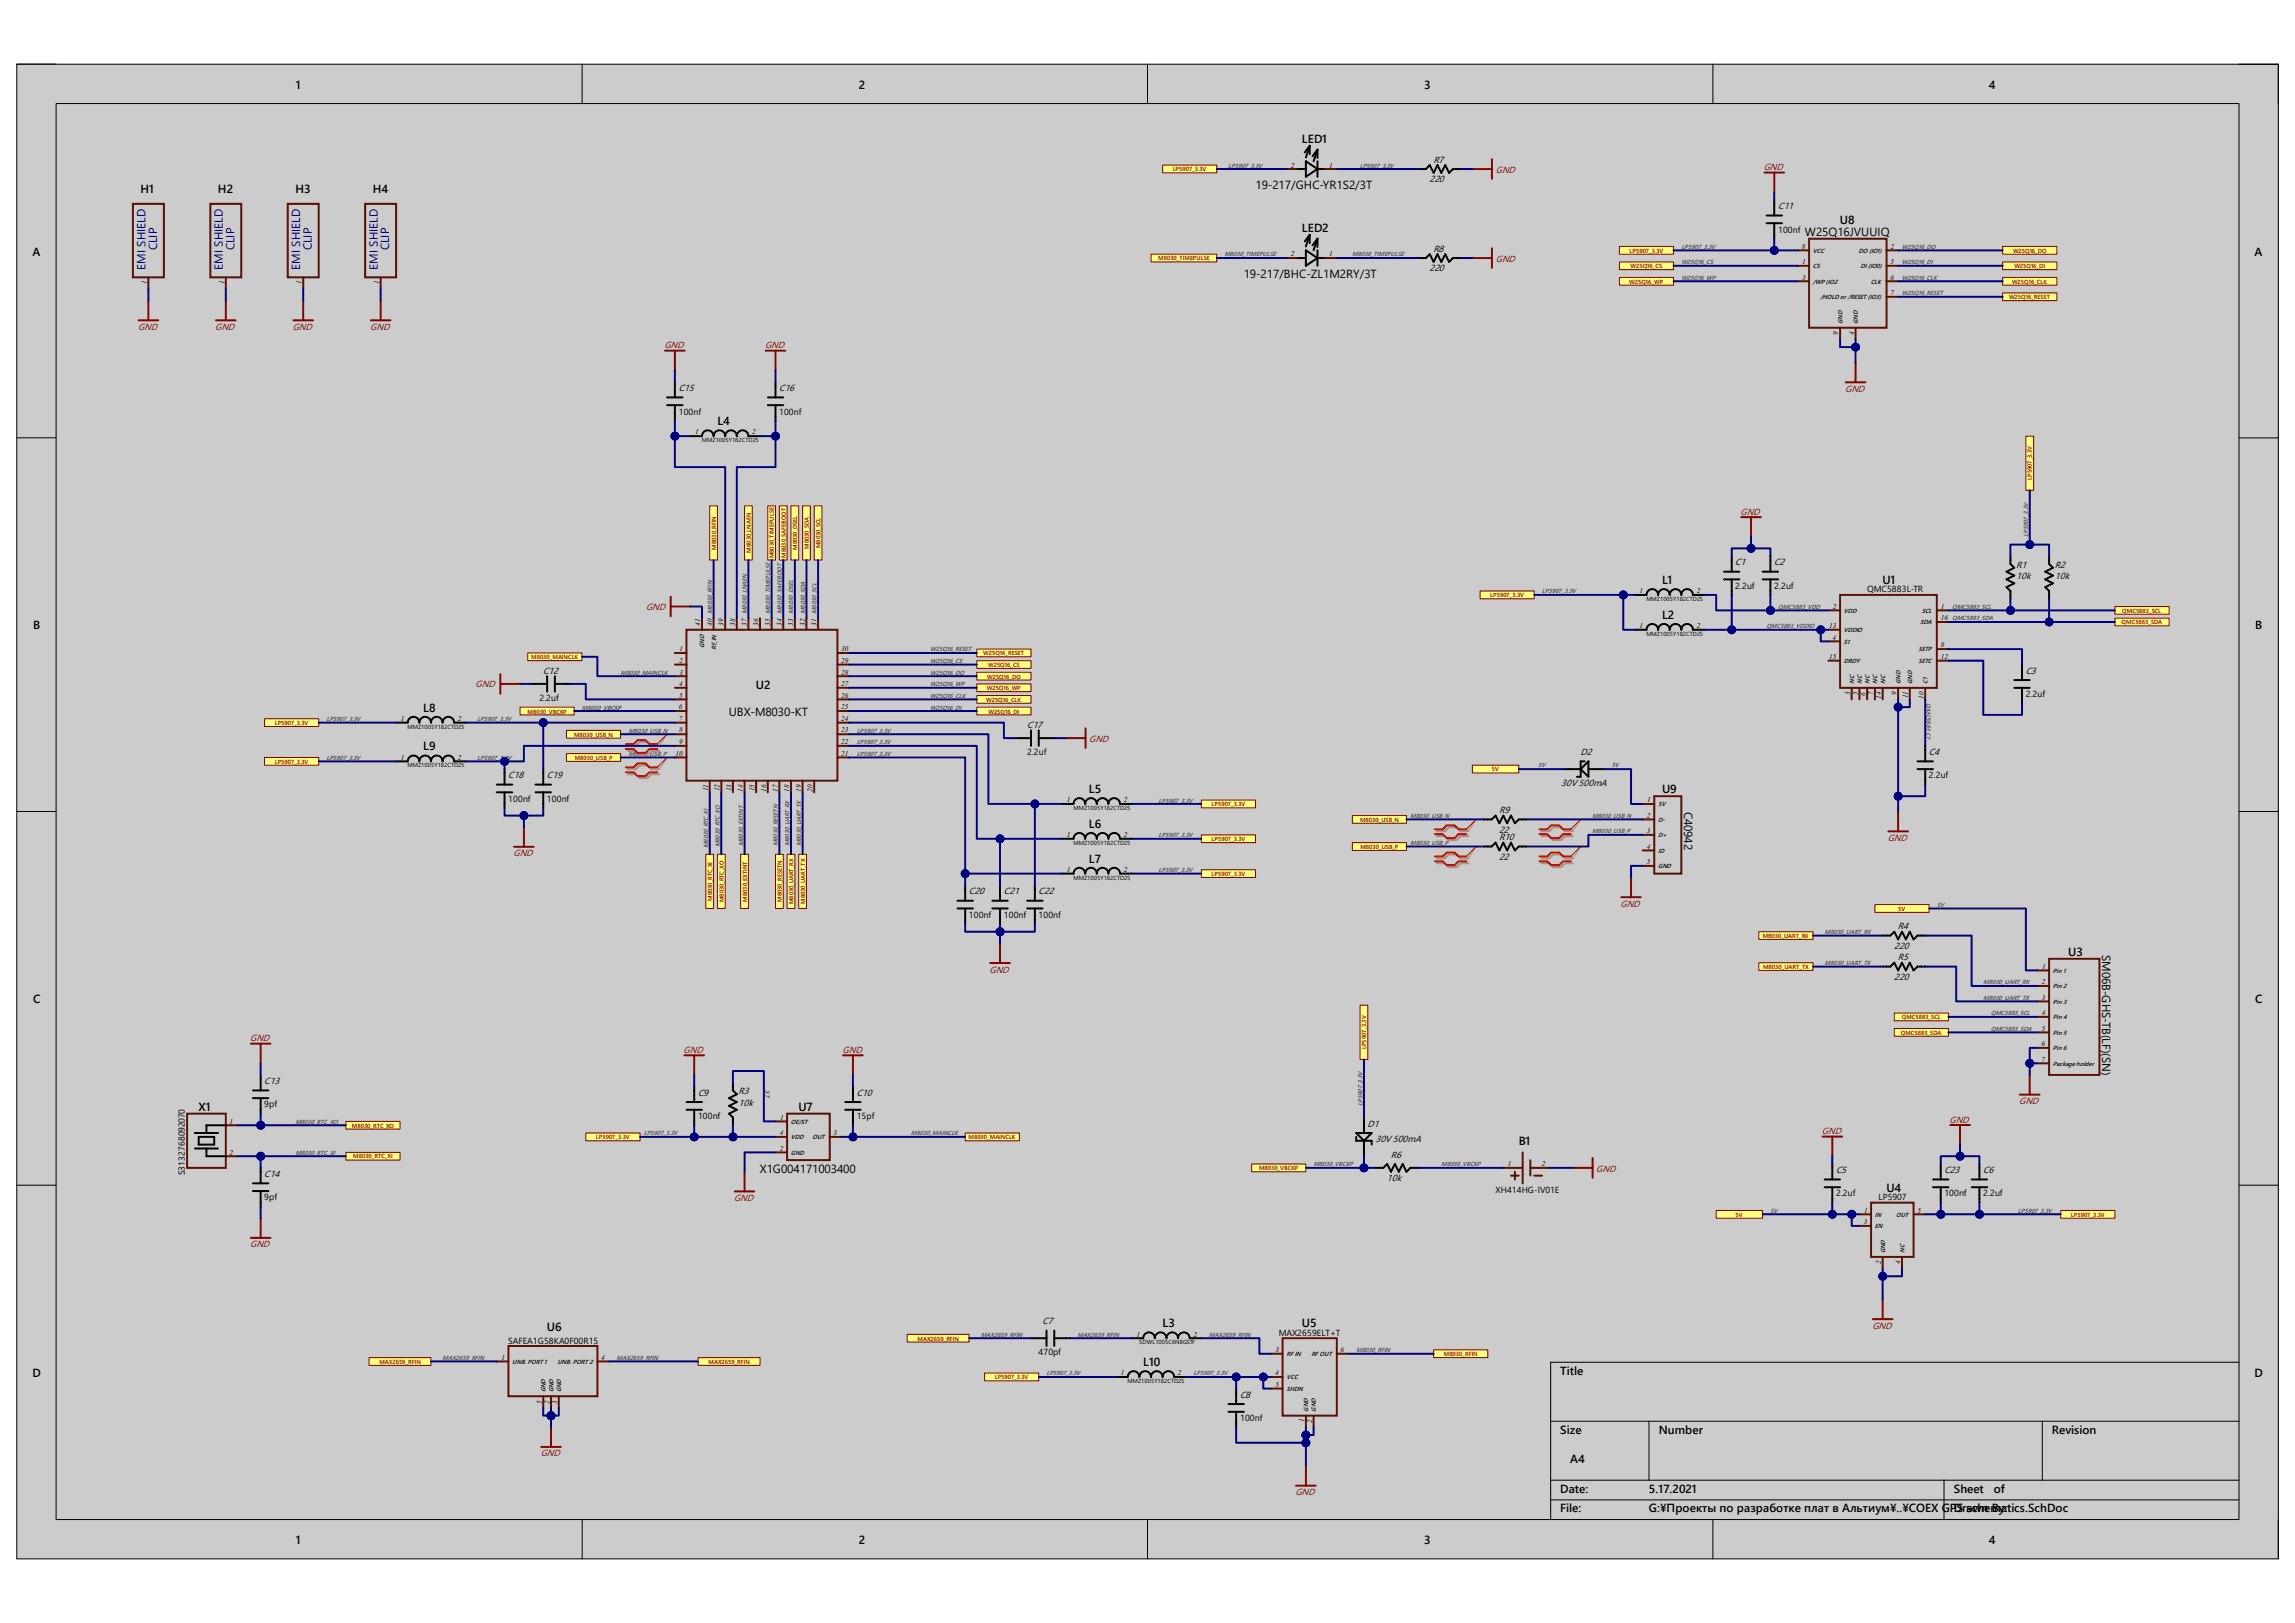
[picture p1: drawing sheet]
<svg xmlns="http://www.w3.org/2000/svg" width="297mm" height="210mm" viewBox="0 0 297 210" stroke-linecap="round" stroke-linejoin="round" font-family="sans-serif">
<defs><g id="words">
<g font-size="1.5">
<text x="38.3" y="11.5">1</text>
<text x="111.2" y="11.5">2</text>
<text x="184.3" y="11.5">3</text>
<text x="257.4" y="11.5">4</text>
<text x="168.5" y="18.5">LED1</text>
<text x="18.2" y="25">H1</text>
<text x="28.2" y="25">H2</text>
<text x="38.2" y="25">H3</text>
<text x="48.3" y="25">H4</text>
<text x="162.5" y="24.5">19-217/GHC-YR1S2/3T</text>
<text x="168.5" y="30">LED2</text>
<text x="238.1" y="29">U8</text>
<text x="4.2" y="33.1">A</text>
<text x="161" y="36">19-217/BHC-ZL1M2RY/3T</text>
<text x="233.6" y="30.5">W25Q16JVUUIQ</text>
<text x="291.8" y="33.1">A</text>
<text x="92.8" y="55">L4</text>
<text x="215.1" y="75.6">L1</text>
<text x="243.6" y="75.6">U1</text>
<text x="4.3" y="81.4">B</text>
<text x="215.1" y="80.1">L2</text>
<text x="291.8" y="81.4">B</text>
<text x="97.8" y="89.1">U2</text>
<text x="54.8" y="92.1">L8</text>
<text x="94.3" y="92.6">UBX-M8030-KT</text>
<text x="54.8" y="97.1">L9</text>
<text x="140.9" y="107.1">L6</text>
<text x="140.9" y="102.6">L5</text>
<text x="215.1" y="102.6">U9</text>
<text x="218" y="105" transform="rotate(90 218 105)">C40942</text>
<text x="140.9" y="111.6">L7</text>
<text x="267.7" y="123.7">U3</text>
<text x="272.1" y="123.6" transform="rotate(90 272.1 123.6)">SM06B-GHS-TB(LF)(SN)</text>
<text x="4.3" y="129.8">C</text>
<text x="291.8" y="129.8">C</text>
<text x="25.7" y="143.7">X1</text>
<text x="103.3" y="143.7">U7</text>
<text x="196.6" y="148.2">B1</text>
<text x="98.3" y="151.7">X1G004171003400</text>
<text x="244.1" y="154.2">U4</text>
<text x="70.8" y="172.3">U6</text>
<text x="150.5" y="171.7">L3</text>
<text x="168.5" y="171.7">U5</text>
<text x="4.2" y="178.2">D</text>
<text x="148" y="176.8">L10</text>
<text x="201.9" y="177.9">Title</text>
<text x="291.8" y="178.2">D</text>
<text x="201.9" y="185.5">Size</text>
<text x="214.7" y="185.5">Number</text>
<text x="265.6" y="185.5">Revision</text>
<text x="203.2" y="189.4">A4</text>
<text x="201.9" y="193.2">Date:</text>
<text x="201.9" y="195.7">File:</text>
<text x="213.4" y="195.7">G:\Проекты по разработке плат в Альтиум\..\COEX GPS schematics.SchDoc</text>
<text x="213.4" y="193.2">5.17.2021</text>
<text x="252.9" y="193.2">Sheet</text>
<text x="252.9" y="195.7">Drawn By:</text>
<text x="258" y="193.2">of</text>
<text x="38.3" y="199.8">1</text>
<text x="111.2" y="199.8">2</text>
<text x="184.3" y="199.8">3</text>
<text x="257.4" y="199.8">4</text>
</g>
<g font-size="1.5" fill="#000080">
<text x="18.8" y="34.9" transform="rotate(-90 18.8 34.9)">EMI SHIELD</text>
<text x="20.3" y="32.4" transform="rotate(-90 20.3 32.4)">CLIP</text>
<text x="28.8" y="34.9" transform="rotate(-90 28.8 34.9)">EMI SHIELD</text>
<text x="30.4" y="32.4" transform="rotate(-90 30.4 32.4)">CLIP</text>
<text x="38.9" y="34.9" transform="rotate(-90 38.9 34.9)">EMI SHIELD</text>
<text x="40.3" y="32.4" transform="rotate(-90 40.3 32.4)">CLIP</text>
<text x="48.9" y="34.9" transform="rotate(-90 48.9 34.9)">EMI SHIELD</text>
<text x="50.4" y="32.4" transform="rotate(-90 50.4 32.4)">CLIP</text>
</g>
<g font-size="1.2">
<text x="185" y="23.6">220</text>
<text x="185.5" y="21.1">R7</text>
<text x="230.1" y="27.1">C11</text>
<text x="185" y="35.1">220</text>
<text x="185.5" y="32.6">R8</text>
<text x="87.8" y="50.6">C15</text>
<text x="100.8" y="50.6">C16</text>
<text x="224.6" y="73.2">C1</text>
<text x="229.6" y="73.2">C2</text>
<text x="260.9" y="73.4">R1</text>
<text x="260.9" y="75">10k</text>
<text x="265.9" y="73.4">R2</text>
<text x="265.9" y="75">10k</text>
<text x="70.3" y="87.2">C12</text>
<text x="262.2" y="87.2">C3</text>
<text x="132.9" y="94.2">C17</text>
<text x="65.8" y="100.7">C18</text>
<text x="70.8" y="100.7">C19</text>
<text x="202.1" y="101.7">30V 500mA</text>
<text x="204.6" y="97.7">D2</text>
<text x="249.6" y="97.7">C4</text>
<text x="194" y="105.2">R9</text>
<text x="194" y="107.7">22</text>
<text x="194" y="108.8">R10</text>
<text x="194" y="111.3">22</text>
<text x="125.4" y="115.7">C20</text>
<text x="129.9" y="115.7">C21</text>
<text x="134.4" y="115.7">C22</text>
<text x="245.2" y="122.8">220</text>
<text x="245.6" y="120.3">R4</text>
<text x="245.6" y="124.2">R5</text>
<text x="245.2" y="126.8">220</text>
<text x="34.2" y="140.3">C13</text>
<text x="90.3" y="141.8">C9</text>
<text x="95.6" y="141.6">R3</text>
<text x="95.6" y="143.1">10k</text>
<text x="110.9" y="141.8">C10</text>
<text x="177" y="145.8">D1</text>
<text x="178" y="147.8">30V 500mA</text>
<text x="180" y="149.8">R6</text>
<text x="34.2" y="152.3">C14</text>
<text x="179.5" y="152.8">10k</text>
<text x="237.6" y="151.8">C5</text>
<text x="251.6" y="151.8">C23</text>
<text x="256.7" y="151.8">C6</text>
<text x="134.9" y="171.4">C7</text>
<text x="160.5" y="180.9">C8</text>
</g>
<g font-size="1.2" fill="#800000">
<text x="193.6" y="22.4">GND</text>
<text x="228.3" y="22">GND</text>
<text x="193.6" y="33.9">GND</text>
<text x="17.9" y="42.7">GND</text>
<text x="27.9" y="42.7">GND</text>
<text x="37.9" y="42.7">GND</text>
<text x="47.9" y="42.7">GND</text>
<text x="86" y="45.1">GND</text>
<text x="99" y="45.1">GND</text>
<text x="238.8" y="50.7">GND</text>
<text x="225.3" y="66.6">GND</text>
<text x="83.6" y="79">GND</text>
<text x="61.6" y="88.9">GND</text>
<text x="141" y="96">GND</text>
<text x="66.5" y="110.8">GND</text>
<text x="244.3" y="108.8">GND</text>
<text x="209.7" y="117.3">GND</text>
<text x="128.1" y="125.9">GND</text>
<text x="32.4" y="134.7">GND</text>
<text x="88.5" y="136.3">GND</text>
<text x="109.1" y="136.3">GND</text>
<text x="261.3" y="142.9">GND</text>
<text x="235.8" y="146.8">GND</text>
<text x="252.3" y="145.3">GND</text>
<text x="95" y="155.4">GND</text>
<text x="206.6" y="151.6">GND</text>
<text x="32.4" y="161.4">GND</text>
<text x="242.3" y="171.9">GND</text>
<text x="70" y="188.5">GND</text>
<text x="167.6" y="193.5">GND</text>
</g>
<g font-size="1.1">
<text x="230.1" y="30.1">100nf</text>
<text x="87.8" y="53.6">100nf</text>
<text x="100.8" y="53.6">100nf</text>
<text x="224.6" y="76.2">2.2uf</text>
<text x="229.6" y="76.2">2.2uf</text>
<text x="241.6" y="76.7">QMC5883L-TR</text>
<text x="69.8" y="90.7">2.2uf</text>
<text x="262.2" y="90.2">2.2uf</text>
<text x="132.9" y="97.7">2.2uf</text>
<text x="249.6" y="100.7">2.2uf</text>
<text x="65.8" y="103.7">100nf</text>
<text x="70.8" y="103.7">100nf</text>
<text x="125.4" y="118.7">100nf</text>
<text x="129.9" y="118.7">100nf</text>
<text x="134.4" y="118.7">100nf</text>
<text x="34.2" y="143.3">9pf</text>
<text x="90.3" y="144.8">100nf</text>
<text x="110.9" y="144.8">15pf</text>
<text x="23.9" y="152.1" transform="rotate(-90 23.9 152.1)">S3132768092070</text>
<text x="34.2" y="155.3">9pf</text>
<text x="193.5" y="154.3">XH414HG-IV01E</text>
<text x="237.6" y="154.8">2.2uf</text>
<text x="243.1" y="155.3">LP5907</text>
<text x="251.6" y="154.8">100nf</text>
<text x="256.7" y="154.8">2.2uf</text>
<text x="65.8" y="173.9">SAFEA1G58KA0F00R15</text>
<text x="165.5" y="172.8">MAX2659ELT+T</text>
<text x="134.4" y="175.4">470pf</text>
<text x="160.5" y="183.9">100nf</text>
</g>
<g font-size=".9">
<text x="167" y="21.7">2</text>
<text x="172" y="21.7">1</text>
<text x="167" y="33.2">2</text>
<text x="172" y="33.2">1</text>
<text x="233.2" y="32.2">8</text>
<text x="233.2" y="34.2">1</text>
<text x="244.6" y="34.2">5</text>
<text x="244.6" y="32.2">2</text>
<text x="19" y="36.8" transform="rotate(-90 19 36.8)">1</text>
<text x="29" y="36.8" transform="rotate(-90 29 36.8)">1</text>
<text x="39" y="36.8" transform="rotate(-90 39 36.8)">1</text>
<text x="49.1" y="36.8" transform="rotate(-90 49.1 36.8)">1</text>
<text x="233.2" y="36.2">3</text>
<text x="244.6" y="36.2">6</text>
<text x="244.6" y="38.2">7</text>
<text x="237.9" y="43.4" transform="rotate(-90 237.9 43.4)">9</text>
<text x="239.9" y="43.4" transform="rotate(-90 239.9 43.4)">4</text>
<text x="90" y="56.2">1</text>
<text x="97.3" y="56.2">2</text>
<text x="212.2" y="76.8">1</text>
<text x="219.6" y="76.8">2</text>
<text x="90.6" y="81" transform="rotate(-90 90.6 81)">41</text>
<text x="92.2" y="81" transform="rotate(-90 92.2 81)">40</text>
<text x="93.6" y="81" transform="rotate(-90 93.6 81)">39</text>
<text x="95.2" y="81" transform="rotate(-90 95.2 81)">38</text>
<text x="96.6" y="81" transform="rotate(-90 96.6 81)">37</text>
<text x="98.2" y="81" transform="rotate(-90 98.2 81)">36</text>
<text x="99.7" y="81" transform="rotate(-90 99.7 81)">35</text>
<text x="101.2" y="81" transform="rotate(-90 101.2 81)">34</text>
<text x="102.7" y="81" transform="rotate(-90 102.7 81)">33</text>
<text x="104.2" y="81" transform="rotate(-90 104.2 81)">32</text>
<text x="105.7" y="81" transform="rotate(-90 105.7 81)">31</text>
<text x="212.2" y="81.3">1</text>
<text x="219.6" y="81.3">2</text>
<text x="236.7" y="81.3">13</text>
<text x="237.2" y="82.8">4</text>
<text x="237.2" y="78.8">2</text>
<text x="251.2" y="78.8">1</text>
<text x="251.2" y="83.8">8</text>
<text x="251.2" y="80.3">16</text>
<text x="87.9" y="85.8">2</text>
<text x="87.9" y="88.8">4</text>
<text x="87.9" y="84.3">1</text>
<text x="87.9" y="87.3">3</text>
<text x="108.9" y="88.8">27</text>
<text x="108.9" y="87.3">28</text>
<text x="108.9" y="85.8">29</text>
<text x="108.9" y="84.3">30</text>
<text x="236.7" y="85.3">15</text>
<text x="239.4" y="89.9" transform="rotate(-90 239.4 89.9)">3</text>
<text x="240.4" y="90" transform="rotate(-90 240.4 90)">5</text>
<text x="242.4" y="90" transform="rotate(-90 242.4 90)">7</text>
<text x="245.4" y="90" transform="rotate(-90 245.4 90)">9</text>
<text x="251.2" y="85.3">12</text>
<text x="51.9" y="93.3">1</text>
<text x="59.3" y="93.3">2</text>
<text x="87.8" y="91.8">6</text>
<text x="87.8" y="93.3">7</text>
<text x="87.9" y="90.3">5</text>
<text x="87.9" y="94.8">8</text>
<text x="108.9" y="94.8">23</text>
<text x="108.9" y="93.3">24</text>
<text x="108.9" y="91.8">25</text>
<text x="108.9" y="90.3">26</text>
<text x="241.4" y="90" transform="rotate(-90 241.4 90)">6</text>
<text x="243.5" y="90.4" transform="rotate(-90 243.5 90.4)">14</text>
<text x="246.9" y="90.3" transform="rotate(-90 246.9 90.3)">11</text>
<text x="249" y="90.4" transform="rotate(-90 249 90.4)">10</text>
<text x="51.9" y="98.3">1</text>
<text x="59.3" y="98.3">2</text>
<text x="87.4" y="97.8">10</text>
<text x="87.9" y="96.3">9</text>
<text x="108.9" y="97.8">21</text>
<text x="108.9" y="96.3">22</text>
<text x="91.7" y="102.4" transform="rotate(-90 91.7 102.4)">11</text>
<text x="93.1" y="102.4" transform="rotate(-90 93.1 102.4)">12</text>
<text x="94.7" y="102.4" transform="rotate(-90 94.7 102.4)">13</text>
<text x="96.1" y="102.4" transform="rotate(-90 96.1 102.4)">14</text>
<text x="97.7" y="102.4" transform="rotate(-90 97.7 102.4)">15</text>
<text x="99.1" y="102.4" transform="rotate(-90 99.1 102.4)">16</text>
<text x="100.7" y="102.4" transform="rotate(-90 100.7 102.4)">17</text>
<text x="102.1" y="102.4" transform="rotate(-90 102.1 102.4)">18</text>
<text x="103.7" y="102.4" transform="rotate(-90 103.7 102.4)">19</text>
<text x="105.2" y="102.4" transform="rotate(-90 105.2 102.4)">20</text>
<text x="138" y="103.8">1</text>
<text x="145.5" y="103.8">2</text>
<text x="213.1" y="105.8">2</text>
<text x="213.1" y="107.8">3</text>
<text x="213.2" y="103.8">1</text>
<text x="138" y="112.8">1</text>
<text x="138" y="108.3">1</text>
<text x="145.5" y="112.8">2</text>
<text x="145.5" y="108.3">2</text>
<text x="213.1" y="109.8">4</text>
<text x="213.1" y="111.8">5</text>
<text x="264.3" y="125.3">1</text>
<text x="264.2" y="127.4">2</text>
<text x="264.2" y="129.4">3</text>
<text x="264.2" y="131.4">4</text>
<text x="264.2" y="135.4">6</text>
<text x="264.2" y="137.4">7</text>
<text x="264.2" y="133.4">5</text>
<text x="29.7" y="145.4">1</text>
<text x="29.7" y="149.4">2</text>
<text x="100.9" y="148.9">2</text>
<text x="100.9" y="146.9">4</text>
<text x="101" y="144.9">1</text>
<text x="107.9" y="146.9">3</text>
<text x="195.2" y="150.9">1</text>
<text x="199.6" y="150.9">2</text>
<text x="241.2" y="158.4">3</text>
<text x="241.3" y="156.9">1</text>
<text x="248.2" y="156.9">5</text>
<text x="243.5" y="163.6" transform="rotate(-90 243.5 163.6)">2</text>
<text x="246" y="163.6" transform="rotate(-90 246 163.6)">4</text>
<text x="147.1" y="173">1</text>
<text x="154.5" y="173">2</text>
<text x="64.9" y="176">1</text>
<text x="77.8" y="176">4</text>
<text x="145" y="178">1</text>
<text x="152.4" y="178">2</text>
<text x="165" y="178">4</text>
<text x="165.1" y="175">3</text>
<text x="165.1" y="179.5">5</text>
<text x="173.5" y="175">6</text>
<text x="70.1" y="181.6" transform="rotate(-90 70.1 181.6)">5</text>
<text x="71.1" y="181.6" transform="rotate(-90 71.1 181.6)">2</text>
<text x="72.1" y="181.6" transform="rotate(-90 72.1 181.6)">3</text>
<text x="168.8" y="184.1" transform="rotate(-90 168.8 184.1)">1</text>
<text x="169.8" y="184.1" transform="rotate(-90 169.8 184.1)">2</text>
</g>
<g font-size=".8" fill="#800000">
<text x="151.8" y="22.2">LP5907_3.3V</text>
<text x="149.9" y="33.7">M8030_TIMEPULSE</text>
<text x="210.9" y="32.7">LP5907_3.3V</text>
<text x="211" y="34.7">W25Q16_CS</text>
<text x="260.5" y="32.7">W25Q16_DO</text>
<text x="260.7" y="34.7">W25Q16_DI</text>
<text x="210.9" y="36.7">W25Q16_WP</text>
<text x="260" y="38.7">W25Q16_RESET</text>
<text x="260.4" y="36.7">W25Q16_CLK</text>
<text x="263" y="62.1" transform="rotate(-90 263 62.1)">LP5907_3.3V</text>
<text x="92.7" y="71.1" transform="rotate(-90 92.7 71.1)">M8030_RFIN</text>
<text x="97.2" y="71.5" transform="rotate(-90 97.2 71.5)">M8030_LNAEN</text>
<text x="103.2" y="71.2" transform="rotate(-90 103.2 71.2)">M8030_DSEL</text>
<text x="104.7" y="71" transform="rotate(-90 104.7 71)">M8030_SDA</text>
<text x="106.2" y="71" transform="rotate(-90 106.2 71)">M8030_SCL</text>
<text x="100.2" y="72.3" transform="rotate(-90 100.2 72.3)">M8030_TIMEPULSE</text>
<text x="101.7" y="72.2" transform="rotate(-90 101.7 72.2)">M8030_SAFEBOOT</text>
<text x="192.9" y="77.3">LP5907_3.3V</text>
<text x="274.6" y="80.8">QMC5883_SDA</text>
<text x="274.7" y="79.3">QMC5883_SCL</text>
<text x="68.7" y="85.3">M8030_MAINCLK</text>
<text x="127.3" y="84.8">W25Q16_RESET</text>
<text x="127.7" y="89.3">W25Q16_WP</text>
<text x="127.8" y="87.8">W25Q16_DO</text>
<text x="127.9" y="86.3">W25Q16_CS</text>
<text x="35.6" y="93.8">LP5907_3.3V</text>
<text x="68.3" y="92.3">M8030_VBCKP</text>
<text x="74.3" y="95.3">M8030_USB_N</text>
<text x="127.6" y="90.8">W25Q16_CLK</text>
<text x="127.9" y="92.3">W25Q16_DI</text>
<text x="35.6" y="98.8">LP5907_3.3V</text>
<text x="74.4" y="98.3">M8030_USB_P</text>
<text x="193.1" y="99.8">5V</text>
<text x="156.8" y="104.4">LP5907_3.3V</text>
<text x="176" y="106.3">M8030_USB_N</text>
<text x="156.8" y="108.8">LP5907_3.3V</text>
<text x="156.8" y="113.4">LP5907_3.3V</text>
<text x="176.1" y="109.9">M8030_USB_P</text>
<text x="92.2" y="116.6" transform="rotate(-90 92.2 116.6)">M8030_RTC_XI</text>
<text x="93.7" y="116.8" transform="rotate(-90 93.7 116.8)">M8030_RTC_XO</text>
<text x="96.7" y="116.7" transform="rotate(-90 96.7 116.7)">M8030_EXTINT</text>
<text x="101.2" y="116.7" transform="rotate(-90 101.2 116.7)">M8030_RESETN</text>
<text x="102.7" y="117" transform="rotate(-90 102.7 117)">M8030_UART_RX</text>
<text x="104.2" y="117" transform="rotate(-90 104.2 117)">M8030_UART_TX</text>
<text x="245.7" y="117.9">5V</text>
<text x="228.1" y="121.4">M8030_UART_RX</text>
<text x="228.2" y="125.4">M8030_UART_TX</text>
<text x="246.1" y="131.9">QMC5883_SCL</text>
<text x="176.8" y="135.8" transform="rotate(-90 176.8 135.8)">LP5907_3.3V</text>
<text x="246" y="133.9">QMC5883_SDA</text>
<text x="45.6" y="145.9">M8030_RTC_XO</text>
<text x="45.7" y="149.9">M8030_RTC_XI</text>
<text x="77.1" y="147.4">LP5907_3.3V</text>
<text x="125.3" y="147.4">M8030_MAINCLK</text>
<text x="162.9" y="151.4">M8030_VBCKP</text>
<text x="224.6" y="157.4">5V</text>
<text x="268" y="157.4">LP5907_3.3V</text>
<text x="118.7" y="173.5">MAX2659_RFIN</text>
<text x="49.1" y="176.5">MAX2659_RFIN</text>
<text x="91.7" y="176.5">MAX2659_RFIN</text>
<text x="128.7" y="178.5">LP5907_3.3V</text>
<text x="186.9" y="175.5">M8030_RFIN</text>
</g>
<g font-size=".8" fill="#434343">
<text x="159" y="21.7">LP5907_3.3V</text>
<text x="176" y="21.7">LP5907_3.3V</text>
<text x="158.5" y="33.2">M8030_TIMEPULSE</text>
<text x="175" y="33.2">M8030_TIMEPULSE</text>
<text x="217.6" y="34.2">W25Q16_CS</text>
<text x="217.6" y="32.2">LP5907_3.3V</text>
<text x="246.1" y="32.2">W25Q16_DO</text>
<text x="246.1" y="34.2">W25Q16_DI</text>
<text x="217.6" y="36.2">W25Q16_WP</text>
<text x="246.1" y="36.2">W25Q16_CLK</text>
<text x="246.1" y="38.2">W25Q16_RESET</text>
<text x="262.5" y="69.5" transform="rotate(-90 262.5 69.5)">LP5907_3.3V</text>
<text x="199.6" y="76.8">LP5907_3.3V</text>
<text x="92.2" y="79.5" transform="rotate(-90 92.2 79.5)">M8030_RFIN</text>
<text x="96.6" y="79.5" transform="rotate(-90 96.6 79.5)">M8030_LNAEN</text>
<text x="99.7" y="79.5" transform="rotate(-90 99.7 79.5)">M8030_TIMEPULSE</text>
<text x="101.2" y="79.5" transform="rotate(-90 101.2 79.5)">M8030_SAFEBOOT</text>
<text x="102.7" y="79.5" transform="rotate(-90 102.7 79.5)">M8030_DSEL</text>
<text x="104.2" y="79.5" transform="rotate(-90 104.2 79.5)">M8030_SDA</text>
<text x="105.7" y="79.5" transform="rotate(-90 105.7 79.5)">M8030_SCL</text>
<text x="228.6" y="81.3">QMC5883_VDDIO</text>
<text x="230.1" y="78.8">QMC5883_VDD</text>
<text x="252.6" y="78.8">QMC5883_SCL</text>
<text x="252.6" y="80.3">QMC5883_SDA</text>
<text x="80.3" y="87.3">M8030_MAINCLK</text>
<text x="120.4" y="85.8">W25Q16_CS</text>
<text x="120.4" y="87.3">W25Q16_DO</text>
<text x="120.4" y="88.8">W25Q16_WP</text>
<text x="120.4" y="84.3">W25Q16_RESET</text>
<text x="42.2" y="93.3">LP5907_3.3V</text>
<text x="61.8" y="93.3">LP5907_3.3V</text>
<text x="75.3" y="91.8">M8030_VBCKP</text>
<text x="81.3" y="94.8">M8030_USB_N</text>
<text x="110.9" y="94.8">LP5907_3.3V</text>
<text x="120.4" y="91.8">W25Q16_DI</text>
<text x="120.4" y="90.3">W25Q16_CLK</text>
<text x="249.3" y="91" transform="rotate(90 249.3 91)">QMC5883_C1</text>
<text x="42.2" y="98.3">LP5907_3.3V</text>
<text x="61.8" y="98.3">LP5907_3.3V</text>
<text x="81.3" y="97.8">M8030_USB_P</text>
<text x="110.9" y="96.3">LP5907_3.3V</text>
<text x="110.9" y="97.8">LP5907_3.3V</text>
<text x="199.1" y="99.3">5V</text>
<text x="208.6" y="99.3">5V</text>
<text x="149.9" y="103.8">LP5907_3.3V</text>
<text x="182.5" y="105.8">M8030_USB_N</text>
<text x="206" y="105.8">M8030_USB_N</text>
<text x="206" y="107.8">M8030_USB_P</text>
<text x="91.7" y="109.8" transform="rotate(-90 91.7 109.8)">M8030_RTC_XI</text>
<text x="93.2" y="109.6" transform="rotate(-90 93.2 109.6)">M8030_RTC_XO</text>
<text x="96.2" y="109.5" transform="rotate(-90 96.2 109.5)">M8030_EXTINT</text>
<text x="100.7" y="109.5" transform="rotate(-90 100.7 109.5)">M8030_RESETN</text>
<text x="102.2" y="109.5" transform="rotate(-90 102.2 109.5)">M8030_UART_RX</text>
<text x="103.7" y="109.5" transform="rotate(-90 103.7 109.5)">M8030_UART_TX</text>
<text x="149.9" y="112.9">LP5907_3.3V</text>
<text x="149.9" y="108.3">LP5907_3.3V</text>
<text x="182.5" y="109.3">M8030_USB_P</text>
<text x="250.7" y="117.3">5V</text>
<text x="236.1" y="120.9">M8030_UART_RX</text>
<text x="236.1" y="124.9">M8030_UART_TX</text>
<text x="256.7" y="129.4">M8030_UART_TX</text>
<text x="256.7" y="127.4">M8030_UART_RX</text>
<text x="257.6" y="131.4">QMC5883_SCL</text>
<text x="257.6" y="133.4">QMC5883_SDA</text>
<text x="99.1" y="141.1" transform="rotate(90 99.1 141.1)">ST</text>
<text x="176.3" y="143.1" transform="rotate(-90 176.3 143.1)">LP5907_3.3V</text>
<text x="38.2" y="149.4">M8030_RTC_XI</text>
<text x="38.2" y="145.4">M8030_RTC_XO</text>
<text x="83.3" y="146.9">LP5907_3.3V</text>
<text x="117.9" y="146.9">M8030_MAINCLK</text>
<text x="170" y="150.9">M8030_VBCKP</text>
<text x="186.5" y="150.9">M8030_VBCKP</text>
<text x="229.1" y="156.9">5V</text>
<text x="261.2" y="156.9">LP5907_3.3V</text>
<text x="126.9" y="173">MAX2659_RFIN</text>
<text x="139.4" y="173">MAX2659_RFIN</text>
<text x="156.5" y="173">MAX2659_RFIN</text>
<text x="57.3" y="176">MAX2659_RFIN</text>
<text x="79.8" y="176">MAX2659_RFIN</text>
<text x="135.4" y="178">LP5907_3.3V</text>
<text x="154.5" y="178">LP5907_3.3V</text>
<text x="175.5" y="175">M8030_RFIN</text>
</g>
<g font-size=".8">
<text x="234.6" y="32.7">VCC</text>
<text x="234.6" y="34.7">CS</text>
<text x="240.5" y="32.7">DO (IO1)</text>
<text x="240.8" y="34.7">DI (IO0)</text>
<text x="234.6" y="36.7">/WP (IO2</text>
<text x="235.6" y="38.7">/HOLD or /RESET (IO3)</text>
<text x="238.5" y="41.9" transform="rotate(-90 238.5 41.9)">GND</text>
<text x="240.5" y="41.9" transform="rotate(-90 240.5 41.9)">GND</text>
<text x="242.1" y="36.7">CLK</text>
<text x="90.8" y="57.2">MMZ1005Y182CTD25</text>
<text x="213.1" y="77.8">MMZ1005Y182CTD25</text>
<text x="91.1" y="83.8" transform="rotate(-90 91.1 83.8)">GND</text>
<text x="213.1" y="82.3">MMZ1005Y182CTD25</text>
<text x="238.6" y="79.3">VDD</text>
<text x="238.6" y="83.3">S1</text>
<text x="238.6" y="81.8">VDDIO</text>
<text x="248.5" y="80.8">SDA</text>
<text x="248.7" y="79.3">SCL</text>
<text x="92.7" y="84.1" transform="rotate(-90 92.7 84.1)">RF_IN</text>
<text x="238.6" y="85.8">DRDY</text>
<text x="239.9" y="88.5" transform="rotate(-90 239.9 88.5)">NC</text>
<text x="241" y="88.5" transform="rotate(-90 241 88.5)">NC</text>
<text x="241.9" y="88.5" transform="rotate(-90 241.9 88.5)">NC</text>
<text x="242.9" y="88.5" transform="rotate(-90 242.9 88.5)">NC</text>
<text x="244" y="88.5" transform="rotate(-90 244 88.5)">NC</text>
<text x="246" y="88.5" transform="rotate(-90 246 88.5)">GND</text>
<text x="247.5" y="88.5" transform="rotate(-90 247.5 88.5)">GND</text>
<text x="248.3" y="84.3">SETP</text>
<text x="248.3" y="85.8">SETC</text>
<text x="249.5" y="88.5" transform="rotate(-90 249.5 88.5)">C1</text>
<text x="52.7" y="94.3">MMZ1005Y182CTD25</text>
<text x="52.7" y="99.3">MMZ1005Y182CTD25</text>
<text x="138.9" y="104.8">MMZ1005Y182CTD25</text>
<text x="214.6" y="104.4">5V</text>
<text x="214.6" y="106.3">D-</text>
<text x="138.9" y="113.8">MMZ1005Y182CTD25</text>
<text x="138.9" y="109.3">MMZ1005Y182CTD25</text>
<text x="214.6" y="108.3">D+</text>
<text x="214.6" y="110.4">ID</text>
<text x="214.6" y="112.4">GND</text>
<text x="265.7" y="125.9">Pin 1</text>
<text x="265.7" y="127.9">Pin 2</text>
<text x="265.7" y="129.9">Pin 3</text>
<text x="265.7" y="131.9">Pin 4</text>
<text x="265.7" y="133.9">Pin 5</text>
<text x="265.7" y="135.9">Pin 6</text>
<text x="265.7" y="137.9">Package holder</text>
<text x="102.4" y="145.4">OE/ST</text>
<text x="102.4" y="149.4">GND</text>
<text x="102.4" y="147.4">VDD</text>
<text x="105.2" y="147.4">OUT</text>
<text x="242.7" y="157.4">IN</text>
<text x="242.7" y="159">EN</text>
<text x="245.4" y="157.4">OUT</text>
<text x="244" y="162.1" transform="rotate(-90 244 162.1)">GND</text>
<text x="246.5" y="162.1" transform="rotate(-90 246.5 162.1)">NC</text>
<text x="147.4" y="173.9">SDWL1005C6N8GSTF</text>
<text x="66.3" y="176.5">UNB. PORT 1</text>
<text x="72.1" y="176.5">UNB. PORT 2</text>
<text x="145.9" y="179">MMZ1005Y182CTD25</text>
<text x="166.5" y="175.5">RF IN</text>
<text x="166.5" y="178.5">VCC</text>
<text x="169.7" y="175.5">RF OUT</text>
<text x="70.6" y="180.2" transform="rotate(-90 70.6 180.2)">GND</text>
<text x="71.6" y="180.2" transform="rotate(-90 71.6 180.2)">GND</text>
<text x="72.6" y="180.2" transform="rotate(-90 72.6 180.2)">GND</text>
<text x="166.5" y="180">SHDN</text>
<text x="169.3" y="182.7" transform="rotate(-90 169.3 182.7)">GND</text>
<text x="170.3" y="182.7" transform="rotate(-90 170.3 182.7)">GND</text>
</g>
</g></defs>
<path d="M2.2 8.3h292.7v193.4h-292.7z" fill-rule="evenodd" fill="#ccc"/>
<path d="M2.2 8.3h292.7v193.4h-292.7z" fill="none" stroke="#000" stroke-width=".13"/>
<path d="M7.3 13.4h282.5v183.2h-282.5z" fill-rule="evenodd" fill="#ccc"/>
<g fill="none" stroke="#000" stroke-width=".13">
<path d="M2.2 8.3h5.1M7.3 13.4h282.5v183.2h-282.5zM75.3 8.3v5.1M148.5 8.3v5.1M221.7 8.3v5.1M289.8 8.3h5.1v5.1M2.2 56.7h5.1M289.8 56.7h5.1M2.2 105h5.1M289.8 105h5.1M2.2 153.4h5.1M289.8 153.4h5.1"/>
<path d="M289.8 176.3h-89.1v20.3M75.3 196.6v5.1M148.5 196.6v5.1M200.7 183.9h89.1M200.7 191.5h89.1M200.7 194.1h89.1M213.4 183.9v7.6M221.7 196.6v5.1M251.6 191.5v5.1M264.3 183.9v7.6M294.9 196.6v5.1"/>
</g>
<path d="M222.1 156.6h6v1h-6z" fill-rule="evenodd" fill="#ffff80"/>
<path d="M222.1 156.6h6v1h-6z" fill="none" stroke="#800000" stroke-width=".13"/>
<path d="M235.9 147.1h2.5M237.1 147.1v2.5M252.4 145.6h2.5M253.7 145.6v2.5M242.4 170.7h2.5M243.6 168.2v2.5" fill="none" stroke="#800000" stroke-width=".25"/>
<path d="M236.1 153.6h2M236.1 152.6h2M237.1 150.6v2M237.1 153.6v2M255.2 153.6h2M255.2 152.6h2M256.2 150.6v2M256.2 153.6v2" fill="none" stroke="#000" stroke-width=".25"/>
<path d="M266.7 156.6h7v1h-7z" fill-rule="evenodd" fill="#ffff80"/>
<path d="M266.7 156.6h7v1h-7z" fill="none" stroke="#800000" stroke-width=".13"/>
<path d="M263.7 125.6h1.5M263.7 127.6h1.5M263.7 129.6h1.5M263.7 131.6h1.5M263.7 133.6h1.5M263.7 135.6h1.5M263.7 137.6h1.5M265.2 124.1h6.5v15h-6.5z" fill="none" stroke="#5b0f00" stroke-width=".25"/>
<path d="M242.6 117.1h7.1v1h-7.1z" fill-rule="evenodd" fill="#ffff80"/>
<path d="M242.6 117.1h7.1v1h-7.1z" fill="none" stroke="#800000" stroke-width=".13"/>
<path d="M244.4 107.6h2.5M245.6 105v2.6M262.7 139.1v2.5M261.4 141.6h2.6" fill="none" stroke="#800000" stroke-width=".25"/>
<g fill="none" stroke="#5b0f00" stroke-width=".25">
<path d="M236.6 79h1.5M238.1 77h12.6v12h-12.6zM250.7 79h1.5M236.6 83h1.5M236.6 85.5h1.5M236.6 81.5h1.5M239.6 89v1.5M240.6 89v1.5M241.6 89v1.5M242.6 89v1.5M243.6 89v1.5M245.6 89v1.5"/>
<path d="M247.2 89v1.5M249.2 89v1.5M250.7 84h1.5M250.7 85.5h1.5M250.7 80.5h1.5"/>
</g>
<path d="M248.2 99.5h2M248.2 98.5h2M249.2 96.5v2M249.2 99.5v2M260.7 89h2M260.7 88h2M261.7 86v2M261.7 89v2" fill="none" stroke="#000" stroke-width=".25"/>
<path d="M191.5 76.5h7.1v1h-7.1z" fill-rule="evenodd" fill="#ffff80"/>
<path d="M191.5 76.5h7.1v1h-7.1z" fill="none" stroke="#800000" stroke-width=".13"/>
<path d="M211.6 77h1.5a.75 .75 0 0 1 .7-.8 .75 .75 0 0 1 .8 .8 .75 .75 0 0 1 .7-.8 .75 .75 0 0 1 .8 .8 .75 .75 0 0 1 .7-.8 .75 .75 0 0 1 .8 .8 .75 .75 0 0 1 .7-.8 .75 .75 0 0 1 .8 .8h1.5M223.1 75h2M223.1 74h2M224.1 72v2M224.1 75v2M228.1 75h2M228.1 74h2M229.1 72v2M229.1 75v2M211.6 81.5h1.5a.75 .75 0 0 1 .7-.8 .75 .75 0 0 1 .8 .8 .75 .75 0 0 1 .7-.8 .75 .75 0 0 1 .8 .8 .75 .75 0 0 1 .7-.8 .75 .75 0 0 1 .8 .8 .75 .75 0 0 1 .7-.8 .75 .75 0 0 1 .8 .8h1.5" fill="none" stroke="#000" stroke-width=".25"/>
<path d="M225.3 66.9h2.6M226.6 66.9v2.6" fill="none" stroke="#800000" stroke-width=".25"/>
<path d="M273.7 78.5h7v1h-7z" fill-rule="evenodd" fill="#ffff80"/>
<path d="M273.7 78.5h7v1h-7z" fill="none" stroke="#800000" stroke-width=".13"/>
<path d="M273.7 80h7v1h-7z" fill-rule="evenodd" fill="#ffff80"/>
<path d="M273.7 80h7v1h-7z" fill="none" stroke="#800000" stroke-width=".13"/>
<path d="M262.2 56.4h1v7h-1z" fill-rule="evenodd" fill="#ffff80"/>
<path d="M262.2 56.4h1v7h-1z" fill="none" stroke="#800000" stroke-width=".13"/>
<path d="M245.2 131.1h7v1h-7z" fill-rule="evenodd" fill="#ffff80"/>
<path d="M245.2 131.1h7v1h-7z" fill="none" stroke="#800000" stroke-width=".13"/>
<path d="M245.2 133.1h7v1h-7z" fill-rule="evenodd" fill="#ffff80"/>
<path d="M245.2 133.1h7v1h-7z" fill="none" stroke="#800000" stroke-width=".13"/>
<path d="M227.6 124.6h7v1h-7z" fill-rule="evenodd" fill="#ffff80"/>
<path d="M227.6 124.6h7v1h-7z" fill="none" stroke="#800000" stroke-width=".13"/>
<path d="M227.6 120.6h7v1h-7z" fill-rule="evenodd" fill="#ffff80"/>
<path d="M227.6 120.6h7v1h-7z" fill="none" stroke="#800000" stroke-width=".13"/>
<g fill="none" stroke="#5b0f00" stroke-width=".25">
<path d="M90.8 80v1.5M92.4 80v1.5M93.9 80v1.5M95.4 80v1.5M96.9 80v1.5M98.4 80v1.5M99.9 80v1.5M101.4 80v1.5M102.9 80v1.5M104.4 80v1.5M105.9 80v1.5M87.3 84.5h1.5"/>
<path d="M87.3 86h1.5M87.3 87.5h1.5M87.3 89h1.5M87.3 90.5h1.5M87.3 92h1.5M87.3 93.5h1.5M87.3 95h1.5M87.3 96.5h1.5M87.3 98h1.5M88.8 81.5h19.6v19.5h-19.6zM108.4 84.5h1.5M108.4 86h1.5"/>
<path d="M108.4 87.5h1.5M108.4 89h1.5M108.4 90.5h1.5M108.4 92h1.5M108.4 93.5h1.5M108.4 95h1.5M108.4 96.5h1.5M108.4 98h1.5M91.8 101v1.5M93.4 101v1.5M94.9 101v1.5M96.4 101v1.5"/>
<path d="M97.9 101v1.5M99.4 101v1.5M100.9 101v1.5M102.4 101v1.5M103.9 101v1.5M105.4 101v1.5M64.3 176.2h1.5M65.8 174.2h11.5v6.5h-11.5zM77.3 176.2h1.5M164.5 175.2h1.5M164.5 179.7h1.5M164.5 178.2h1.5"/>
<path d="M166 173.2h7v10h-7zM173 175.2h1.5M70.3 180.7v1.5M71.3 180.7v1.5M72.3 180.7v1.5M169 183.2v1.5M170 183.2v1.5"/>
</g>
<path d="M146.5 173.2h1.5a.75 .75 0 0 1 .7-.8 .75 .75 0 0 1 .8 .8 .75 .75 0 0 1 .7-.8 .75 .75 0 0 1 .8 .8 .75 .75 0 0 1 .7-.8 .75 .75 0 0 1 .8 .8 .75 .75 0 0 1 .7-.8 .75 .75 0 0 1 .8 .8h1.5" fill="none" stroke="#000" stroke-width=".25"/>
<path d="M127.4 177.7h7v1h-7z" fill-rule="evenodd" fill="#ffff80"/>
<path d="M127.4 177.7h7v1h-7z" fill="none" stroke="#800000" stroke-width=".13"/>
<path d="M160 179.7v2M159 182.7h2M159 181.7h2M160 182.7v2" fill="none" stroke="#000" stroke-width=".25"/>
<path d="M185.5 174.7h7v1h-7z" fill-rule="evenodd" fill="#ffff80"/>
<path d="M185.5 174.7h7v1h-7z" fill="none" stroke="#800000" stroke-width=".13"/>
<path d="M133.4 173.2h2M135.4 172.2v2M136.4 173.2h2M136.4 172.2v2" fill="none" stroke="#000" stroke-width=".25"/>
<path d="M70 187.2h2.6M71.3 184.7v2.5M167.7 192.2h2.6M169 189.7v2.5" fill="none" stroke="#800000" stroke-width=".25"/>
<path d="M117.4 172.7h8v1h-8z" fill-rule="evenodd" fill="#ffff80"/>
<path d="M117.4 172.7h8v1h-8z" fill="none" stroke="#800000" stroke-width=".13"/>
<path d="M47.8 175.7h8v1h-8z" fill-rule="evenodd" fill="#ffff80"/>
<path d="M47.8 175.7h8v1h-8z" fill="none" stroke="#800000" stroke-width=".13"/>
<path d="M86.8 77.2v2.6M86.8 78.5h2.5" fill="none" stroke="#800000" stroke-width=".25"/>
<path d="M90.3 175.7h8.1v1h-8.1z" fill-rule="evenodd" fill="#ffff80"/>
<path d="M90.3 175.7h8.1v1h-8.1z" fill="none" stroke="#800000" stroke-width=".13"/>
<path d="M91.8 65.5h1v7h-1z" fill-rule="evenodd" fill="#ffff80"/>
<path d="M91.8 65.5h1v7h-1z" fill="none" stroke="#800000" stroke-width=".13"/>
<path d="M232.6 36.4h1.5M232.6 34.4h1.5M232.6 32.4h1.5M234.1 30.9h10v11.5h-10zM244.1 36.4h1.5M244.1 34.4h1.5M244.1 32.4h1.5M244.1 38.4h1.5M238.1 42.4v1.5M240.1 42.4v1.5" fill="none" stroke="#5b0f00" stroke-width=".25"/>
<path d="M238.9 49.5h2.5M240.1 46.9v2.6" fill="none" stroke="#800000" stroke-width=".25"/>
<path d="M209.6 33.9h7v1h-7z" fill-rule="evenodd" fill="#ffff80"/>
<path d="M209.6 33.9h7v1h-7z" fill="none" stroke="#800000" stroke-width=".13"/>
<path d="M209.6 31.9h7v1h-7z" fill-rule="evenodd" fill="#ffff80"/>
<path d="M209.6 31.9h7v1h-7z" fill="none" stroke="#800000" stroke-width=".13"/>
<path d="M228.6 28.9h2M228.6 27.9h2M229.6 25.9v2M229.6 28.9v2" fill="none" stroke="#000" stroke-width=".25"/>
<path d="M228.3 22.3h2.6M229.6 22.3v2.6" fill="none" stroke="#800000" stroke-width=".25"/>
<path d="M209.6 35.9h7v1h-7z" fill-rule="evenodd" fill="#ffff80"/>
<path d="M209.6 35.9h7v1h-7z" fill="none" stroke="#800000" stroke-width=".13"/>
<path d="M259.2 31.9h7v1h-7z" fill-rule="evenodd" fill="#ffff80"/>
<path d="M259.2 31.9h7v1h-7z" fill="none" stroke="#800000" stroke-width=".13"/>
<path d="M259.2 33.9h7v1h-7z" fill-rule="evenodd" fill="#ffff80"/>
<path d="M259.2 33.9h7v1h-7z" fill="none" stroke="#800000" stroke-width=".13"/>
<path d="M259.2 35.9h7v1h-7z" fill-rule="evenodd" fill="#ffff80"/>
<path d="M259.2 35.9h7v1h-7z" fill="none" stroke="#800000" stroke-width=".13"/>
<path d="M259.2 37.9h7v1h-7z" fill-rule="evenodd" fill="#ffff80"/>
<path d="M259.2 37.9h7v1h-7z" fill="none" stroke="#800000" stroke-width=".13"/>
<path d="M34.2 98h7v1h-7z" fill-rule="evenodd" fill="#ffff80"/>
<path d="M34.2 98h7v1h-7z" fill="none" stroke="#800000" stroke-width=".13"/>
<path d="M34.2 93h7v1h-7z" fill-rule="evenodd" fill="#ffff80"/>
<path d="M34.2 93h7v1h-7z" fill="none" stroke="#800000" stroke-width=".13"/>
<path d="M126.4 85.5h7v1h-7z" fill-rule="evenodd" fill="#ffff80"/>
<path d="M126.4 85.5h7v1h-7z" fill="none" stroke="#800000" stroke-width=".13"/>
<path d="M126.4 87h7v1h-7z" fill-rule="evenodd" fill="#ffff80"/>
<path d="M126.4 87h7v1h-7z" fill="none" stroke="#800000" stroke-width=".13"/>
<path d="M126.4 88.5h7v1h-7z" fill-rule="evenodd" fill="#ffff80"/>
<path d="M126.4 88.5h7v1h-7z" fill="none" stroke="#800000" stroke-width=".13"/>
<path d="M126.4 91.5h7v1h-7z" fill-rule="evenodd" fill="#ffff80"/>
<path d="M126.4 91.5h7v1h-7z" fill="none" stroke="#800000" stroke-width=".13"/>
<path d="M126.4 90h7v1h-7z" fill-rule="evenodd" fill="#ffff80"/>
<path d="M126.4 90h7v1h-7z" fill="none" stroke="#800000" stroke-width=".13"/>
<path d="M126.4 84h7v1h-7z" fill-rule="evenodd" fill="#ffff80"/>
<path d="M126.4 84h7v1h-7z" fill="none" stroke="#800000" stroke-width=".13"/>
<path d="M73.3 94.5h7v1h-7z" fill-rule="evenodd" fill="#ffff80"/>
<path d="M73.3 94.5h7v1h-7z" fill="none" stroke="#800000" stroke-width=".13"/>
<path d="M73.3 97.5h7v1h-7z" fill-rule="evenodd" fill="#ffff80"/>
<path d="M73.3 97.5h7v1h-7z" fill="none" stroke="#800000" stroke-width=".13"/>
<path d="M101.9 110.5h1v7.1h-1z" fill-rule="evenodd" fill="#ffff80"/>
<path d="M101.9 110.5h1v7.1h-1z" fill="none" stroke="#800000" stroke-width=".13"/>
<path d="M103.4 110.5h1v7.1h-1z" fill-rule="evenodd" fill="#ffff80"/>
<path d="M103.4 110.5h1v7.1h-1z" fill="none" stroke="#800000" stroke-width=".13"/>
<path d="M243.6 121.1h1l.6-.5 .4 1 .5-1 .6 1 .5-1 .4 1 .6-.5h1M243.6 125.1h1l.6-.5 .4 1 .5-1 .6 1 .5-1 .4 1 .6-.5h1" fill="none" stroke="#000" stroke-width=".25"/>
<path d="M99.4 65.5h1v7h-1z" fill-rule="evenodd" fill="#ffff80"/>
<path d="M99.4 65.5h1v7h-1z" fill="none" stroke="#800000" stroke-width=".13"/>
<path d="M100.4 110.5h1v7.1h-1z" fill-rule="evenodd" fill="#ffff80"/>
<path d="M100.4 110.5h1v7.1h-1z" fill="none" stroke="#800000" stroke-width=".13"/>
<path d="M67.3 91.5h7v1h-7z" fill-rule="evenodd" fill="#ffff80"/>
<path d="M67.3 91.5h7v1h-7z" fill="none" stroke="#800000" stroke-width=".13"/>
<path d="M91.3 110.5h1.1v7.1h-1.1z" fill-rule="evenodd" fill="#ffff80"/>
<path d="M91.3 110.5h1.1v7.1h-1.1z" fill="none" stroke="#800000" stroke-width=".13"/>
<path d="M92.8 110.5h1.1v7.1h-1.1z" fill-rule="evenodd" fill="#ffff80"/>
<path d="M92.8 110.5h1.1v7.1h-1.1z" fill="none" stroke="#800000" stroke-width=".13"/>
<path d="M96.4 65.5h1v7h-1z" fill-rule="evenodd" fill="#ffff80"/>
<path d="M96.4 65.5h1v7h-1z" fill="none" stroke="#800000" stroke-width=".13"/>
<path d="M100.9 65.5h1v7h-1z" fill-rule="evenodd" fill="#ffff80"/>
<path d="M100.9 65.5h1v7h-1z" fill="none" stroke="#800000" stroke-width=".13"/>
<path d="M102.4 65.5h1v7h-1z" fill-rule="evenodd" fill="#ffff80"/>
<path d="M102.4 65.5h1v7h-1z" fill="none" stroke="#800000" stroke-width=".13"/>
<path d="M95.9 110.5h1v7.1h-1z" fill-rule="evenodd" fill="#ffff80"/>
<path d="M95.9 110.5h1v7.1h-1z" fill="none" stroke="#800000" stroke-width=".13"/>
<path d="M103.9 65.5h1v7h-1z" fill-rule="evenodd" fill="#ffff80"/>
<path d="M103.9 65.5h1v7h-1z" fill="none" stroke="#800000" stroke-width=".13"/>
<path d="M105.4 65.5h1v7h-1z" fill-rule="evenodd" fill="#ffff80"/>
<path d="M105.4 65.5h1v7h-1z" fill="none" stroke="#800000" stroke-width=".13"/>
<g fill="none" stroke="#000" stroke-width=".25">
<path d="M68.8 88.5h2M70.8 87.5v2M71.8 88.5h2M71.8 87.5v2M33.7 139.1v2M25.2 146.6h3M25.2 148.6h3M25.7 147.1h2v1h-2zM26.7 148.6v1h2.5M29.2 145.6h-2.5v1M32.7 142.1h2M32.7 141.1h2"/>
<path d="M32.7 154.1h2M32.7 153.1h2M33.7 142.1v2M33.7 151.1v2M33.7 154.1v2"/>
</g>
<path d="M64.8 87.2v2.6M64.8 88.5h2.5M32.5 135h2.5M33.7 135v2.6M33.7 157.6v2.6M32.5 160.2h2.5" fill="none" stroke="#800000" stroke-width=".25"/>
<path d="M24.2 144.1h5v7h-5zM29.2 145.6h1.5M29.2 149.6h1.5" fill="none" stroke="#5b0f00" stroke-width=".25"/>
<path d="M44.8 149.1h7v1h-7z" fill-rule="evenodd" fill="#ffff80"/>
<path d="M44.8 149.1h7v1h-7z" fill="none" stroke="#800000" stroke-width=".13"/>
<path d="M44.8 145.1h7v1h-7z" fill-rule="evenodd" fill="#ffff80"/>
<path d="M44.8 145.1h7v1h-7z" fill="none" stroke="#800000" stroke-width=".13"/>
<path d="M194.6 151.1h2.5M195.5 152.1h1.1M196.1 151.6v1M197.1 149.1v4M198.1 151.1h2.5M198.1 150.1v2M198.6 152.1h1" fill="none" stroke="#5b0f00" stroke-width=".25"/>
<path d="M203.6 151.1h2.5M206.1 149.8v2.6" fill="none" stroke="#800000" stroke-width=".25"/>
<path d="M175.5 146.6h2l-1 1zM175.5 147.1v.5h2v.5M176.5 144.6v2M176.5 147.6v2M178 151.1h1l.5-.5 .5 1 .5-1 .5 1 .5-1 .5 1 .5-.5h1" fill="none" stroke="#000" stroke-width=".25"/>
<path d="M162 150.6h7v1h-7z" fill-rule="evenodd" fill="#ffff80"/>
<path d="M162 150.6h7v1h-7z" fill="none" stroke="#800000" stroke-width=".13"/>
<path d="M176 130.1h1v7h-1z" fill-rule="evenodd" fill="#ffff80"/>
<path d="M176 130.1h1v7h-1z" fill="none" stroke="#800000" stroke-width=".13"/>
<path d="M68.3 84.5h7v1h-7z" fill-rule="evenodd" fill="#ffff80"/>
<path d="M68.3 84.5h7v1h-7z" fill="none" stroke="#800000" stroke-width=".13"/>
<path d="M100.4 145.1h1.5M100.4 149.1h1.5M100.4 147.1h1.5M101.9 144.1h5.5v6h-5.5zM107.4 147.1h1.5" fill="none" stroke="#5b0f00" stroke-width=".25"/>
<path d="M124.9 146.6h7v1h-7z" fill-rule="evenodd" fill="#ffff80"/>
<path d="M124.9 146.6h7v1h-7z" fill="none" stroke="#800000" stroke-width=".13"/>
<path d="M109.4 142.6h2M109.4 143.6h2M110.4 140.6v2M110.4 143.6v2" fill="none" stroke="#000" stroke-width=".25"/>
<path d="M109.1 136.6h2.6M110.4 136.6v2.5" fill="none" stroke="#800000" stroke-width=".25"/>
<path d="M75.8 146.6h7v1h-7z" fill-rule="evenodd" fill="#ffff80"/>
<path d="M75.8 146.6h7v1h-7z" fill="none" stroke="#800000" stroke-width=".13"/>
<g fill="none" stroke="#000" stroke-width=".25">
<path d="M123.9 117.6h2M123.9 116.6h2M124.9 114.5v2.1M124.9 117.6v2M128.4 117.6h2M128.4 116.6h2M129.4 114.5v2.1M129.4 117.6v2M132.9 117.6h2M132.9 116.6h2M133.9 114.5v2.1M133.9 117.6v2"/>
<path d="M137.4 113h1.5a.75 .75 0 0 1 .8-.7 .75 .75 0 0 1 .7 .7 .75 .75 0 0 1 .8-.7 .75 .75 0 0 1 .7 .7 .75 .75 0 0 1 .8-.7 .75 .75 0 0 1 .7 .7 .75 .75 0 0 1 .8-.7 .75 .75 0 0 1 .7 .7h1.6M137.4 108.5h1.5a.75 .75 0 0 1 .8-.7 .75 .75 0 0 1 .7 .7 .75 .75 0 0 1 .8-.7 .75 .75 0 0 1 .7 .7 .75 .75 0 0 1 .8-.7 .75 .75 0 0 1 .7 .7 .75 .75 0 0 1 .8-.7 .75 .75 0 0 1 .7 .7h1.6M137.4 104h1.5a.75 .75 0 0 1 .8-.7 .75 .75 0 0 1 .7 .7 .75 .75 0 0 1 .8-.7 .75 .75 0 0 1 .7 .7 .75 .75 0 0 1 .8-.7 .75 .75 0 0 1 .7 .7 .75 .75 0 0 1 .8-.7 .75 .75 0 0 1 .7 .7h1.6M88.8 143.6h2M88.8 142.6h2M89.8 140.6v2M89.8 143.6v2M94.9 140.1v1l.5 .5-1 .5 1 .5-1 .5 1 .5-1 .5 .5 .5v1"/>
</g>
<path d="M88.6 136.6h2.5M89.8 136.6v2.5M128.1 124.6h2.6M129.4 122.1v2.5M95.1 154.2h2.5M96.4 151.6v2.6" fill="none" stroke="#800000" stroke-width=".25"/>
<path d="M155.5 103.5h7v1h-7z" fill-rule="evenodd" fill="#ffff80"/>
<path d="M155.5 103.5h7v1h-7z" fill="none" stroke="#800000" stroke-width=".13"/>
<path d="M155.5 108h7v1h-7z" fill-rule="evenodd" fill="#ffff80"/>
<path d="M155.5 108h7v1h-7z" fill="none" stroke="#800000" stroke-width=".13"/>
<path d="M155.5 112.5h7v1h-7z" fill-rule="evenodd" fill="#ffff80"/>
<path d="M155.5 112.5h7v1h-7z" fill="none" stroke="#800000" stroke-width=".13"/>
<g fill="none" stroke="#000" stroke-width=".25">
<path d="M169.5 18.9l-.5 1.5M169.5 18.9l-.6 .8M169.5 18.9v1M170.5 19.4v1M170.5 19.4l-.5 1.5M170.5 19.4l-.6 .8M168 21.9h1M169 20.9l1.5 1-1.5 1zM170.5 20.9v2M170.5 21.9h1M183.5 21.9h1l.5-.5 .5 1 .5-1 .5 1 .5-1 .5 1 .5-.5h1M86.3 52.4h2"/>
<path d="M86.3 51.4h2M87.3 49.4v2M87.3 52.4v2M89.3 56.4h1.5a.75 .75 0 0 1 .8-.7 .75 .75 0 0 1 .8 .7 .75 .75 0 0 1 .7-.7 .75 .75 0 0 1 .8 .7 .75 .75 0 0 1 .7-.7 .75 .75 0 0 1 .8 .7 .75 .75 0 0 1 .7-.7 .75 .75 0 0 1 .8 .7h1.5M99.4 52.4h2M99.4 51.4h2M100.4 49.4v2M100.4 52.4v2M65.3 99.5v2M70.3 99.5v2M131.4 95.5h2M133.4 94.5v2"/>
<path d="M134.4 95.5h2M134.4 94.5v2M64.3 102.5h2M64.3 101.5h2M65.3 102.5v2M69.3 102.5h2M69.3 101.5h2M70.3 102.5v2"/>
</g>
<path d="M190.5 21.9h2.6M193.1 20.6v2.5M86.1 45.4h2.5M87.3 45.4v2.5M99.1 45.4h2.5M100.4 45.4v2.5M137.9 95.5h2.6M140.5 94.2v2.6M66.5 109.6h2.6M67.8 107v2.6" fill="none" stroke="#800000" stroke-width=".25"/>
<path d="M81.2 97.2h1.1l.5 .5h1l.5-.5h1M81.2 96.5h1.1l.5-.5h1l.5 .5h1M81.2 99.5h1.1l.5-.5h1l.5 .5h1M81.2 100.2h1.1l.5 .5h1l.5-.5h1" fill="none" stroke="#b08282" stroke-width=".25"/>
<path d="M86.3 95l-1 1.5M86.3 98l-1 1.5" fill="none" stroke="#b08282" stroke-width=".13"/>
<path d="M81 96.9h1l.5 .5h1l.5-.5h1.1M81 96.3h1l.5-.5h1l.5 .5h1.1M81 99.9h1l.5 .5h1l.5-.5h1.1M81 99.3h1l.5-.5h1l.5 .5h1.1" fill="none" stroke="#f00" stroke-width=".25"/>
<path d="M86.3 95l-1.2 1.3M86.3 98l-1.2 1.3" fill="none" stroke="#f00" stroke-width=".13"/>
<path d="M166.5 21.9h1.5M171.5 21.9h1.5" fill="none" stroke="#5b0f00" stroke-width=".25"/>
<path d="M150.5 21.4h7v1h-7z" fill-rule="evenodd" fill="#ffff80"/>
<path d="M150.5 21.4h7v1h-7z" fill="none" stroke="#800000" stroke-width=".13"/>
<path d="M166.5 33.4h1.5M171.5 33.4h1.5" fill="none" stroke="#5b0f00" stroke-width=".25"/>
<path d="M168 33.4h1M169 32.4l1.5 1-1.5 1zM169.5 30.4l-.5 1.5M169.5 30.4l-.6 .8M169.5 30.4v1.1M170.5 30.9v1.1M170.5 32.4v2M170.5 30.9l-.5 1.5M170.5 30.9l-.6 .8M170.5 33.4h1M183.5 33.4h1l.5-.5 .5 1 .5-1 .5 1 .5-1 .5 1 .5-.5h1" fill="none" stroke="#000" stroke-width=".25"/>
<path d="M190.5 33.4h2.6M193.1 32.1v2.6" fill="none" stroke="#800000" stroke-width=".25"/>
<path d="M149 32.9h8.5v1h-8.5z" fill-rule="evenodd" fill="#ffff80"/>
<path d="M149 32.9h8.5v1h-8.5z" fill="none" stroke="#800000" stroke-width=".13"/>
<path d="M212.6 104h1.5M212.6 106h1.5M212.6 108h1.5M212.6 110h1.5M212.6 112h1.5M214.1 103h3.5v10.1h-3.5z" fill="none" stroke="#5b0f00" stroke-width=".25"/>
<path d="M190.5 99h6.1v1h-6.1z" fill-rule="evenodd" fill="#ffff80"/>
<path d="M190.5 99h6.1v1h-6.1z" fill="none" stroke="#800000" stroke-width=".13"/>
<path d="M202.6 99.5h2M204.6 99.5l1-1v2zM205.1 98.5h-.5v2h-.5M205.6 99.5h2" fill="none" stroke="#000" stroke-width=".25"/>
<path d="M209.8 116.1h2.6M211.1 113.5v2.6" fill="none" stroke="#800000" stroke-width=".25"/>
<path d="M175 105.5h7v1h-7z" fill-rule="evenodd" fill="#ffff80"/>
<path d="M175 105.5h7v1h-7z" fill="none" stroke="#800000" stroke-width=".13"/>
<path d="M175 109h7v1h-7z" fill-rule="evenodd" fill="#ffff80"/>
<path d="M175 109h7v1h-7z" fill="none" stroke="#800000" stroke-width=".13"/>
<path d="M260.2 72v1l.5 .5-1 .5 1 .5-1 .5 1 .5-1 .5 .5 .5v1M265.2 72v1l.5 .5-1 .5 1 .5-1 .5 1 .5-1 .5 .5 .5v1M51.3 98.5h1.5a.75 .75 0 0 1 .7-.7 .75 .75 0 0 1 .8 .7 .75 .75 0 0 1 .7-.7 .75 .75 0 0 1 .8 .7 .75 .75 0 0 1 .7-.7 .75 .75 0 0 1 .8 .7 .75 .75 0 0 1 .7-.7 .75 .75 0 0 1 .8 .7h1.5M51.3 93.5h1.5a.75 .75 0 0 1 .7-.7 .75 .75 0 0 1 .8 .7 .75 .75 0 0 1 .7-.7 .75 .75 0 0 1 .8 .7 .75 .75 0 0 1 .7-.7 .75 .75 0 0 1 .8 .7 .75 .75 0 0 1 .7-.7 .75 .75 0 0 1 .8 .7h1.5M192 106h1.1l.4-.5 .5 1 .6-1 .5 1 .4-1 .6 1 .5-.5h1M192 109.5h1.1l.4-.5 .5 1 .6-1 .5 1 .4-1 .6 1 .5-.5h1M250.2 153.6h2M250.2 152.6h2M251.2 150.6v2M251.2 153.6v2M144.5 178.2h1.5a.75 .75 0 0 1 .7-.8 .75 .75 0 0 1 .8 .8 .75 .75 0 0 1 .7-.8 .75 .75 0 0 1 .8 .8 .75 .75 0 0 1 .7-.8 .75 .75 0 0 1 .8 .8 .75 .75 0 0 1 .7-.8 .75 .75 0 0 1 .8 .8h1.5" fill="none" stroke="#000" stroke-width=".25"/>
<path d="M185.9 108.2h1.1l.5 .5h1l.5-.5h1M185.9 107.6h1.1l.5-.5h1l.5 .5h1M185.9 111.7h1.1l.5 .5h1l.5-.5h1M185.9 111.1h1.1l.5-.5h1l.5 .5h1M199.5 108.2h1l.5 .5h1l.5-.5h1M199.5 107.6h1l.5-.5h1l.5 .5h1M199.5 111.7h1l.5 .5h1l.5-.5h1M199.5 111.1h1l.5-.5h1l.5 .5h1" fill="none" stroke="#b08282" stroke-width=".25"/>
<path d="M191 106l-1 1.6M191 109.5l-1 1.6M204.6 106l-1.1 1.6M204.6 109.5l-1.1 1.6" fill="none" stroke="#b08282" stroke-width=".13"/>
<path d="M185.7 107.9h1l.5 .6h1l.6-.6h1M185.7 107.3h1l.5-.5h1l.6 .5h1M185.7 111.5h1l.5 .5h1l.6-.5h1M185.7 110.8h1l.5-.5h1l.6 .5h1M199.2 107.9h1l.6 .6h1l.5-.6h1M199.2 107.3h1l.6-.5h1l.5 .5h1M199.2 111.5h1l.6 .5h1l.5-.5h1M199.2 110.8h1l.6-.5h1l.5 .5h1" fill="none" stroke="#f00" stroke-width=".25"/>
<path d="M191 106l-1.2 1.3M191 109.5l-1.2 1.3M204.6 106l-1.3 1.3M204.6 109.5l-1.3 1.3" fill="none" stroke="#f00" stroke-width=".13"/>
<path d="M240.6 157.1h1.5M240.6 158.6h1.5M242.1 155.6h5.5v7h-5.5zM247.6 157.1h1.6M243.6 162.6v1.5M246.1 162.6v1.5" fill="none" stroke="#5b0f00" stroke-width=".25"/>
<path d="M262.7 63.4v7.1" fill="none" stroke="#000080" stroke-width=".25"/>
<circle cx="262.7" cy="70.5" r=".51" fill="#000080"/>
<circle cx="262.7" cy="70.5" r=".51" fill="none" stroke="#000080" stroke-width=".13"/>
<path d="M17.2 26.4h4v9.5h-4zM19.2 35.9v1.5" fill="none" stroke="#5b0f00" stroke-width=".25"/>
<path d="M30.7 149.6h14.1" fill="none" stroke="#000080" stroke-width=".25"/>
<circle cx="33.7" cy="149.6" r=".51" fill="#000080"/>
<circle cx="33.7" cy="149.6" r=".51" fill="none" stroke="#000080" stroke-width=".13"/>
<path d="M30.7 145.6h14.1" fill="none" stroke="#000080" stroke-width=".25"/>
<circle cx="33.7" cy="145.6" r=".51" fill="#000080"/>
<circle cx="33.7" cy="145.6" r=".51" fill="none" stroke="#000080" stroke-width=".13"/>
<path d="M41.2 98.5h10.1M41.2 93.5h10.1M87.3 96.5h-19.5v2h-7.5M55.8 176.2h8.5" fill="none" stroke="#000080" stroke-width=".25"/>
<circle cx="65.3" cy="98.5" r=".51" fill="#000080"/>
<circle cx="65.3" cy="98.5" r=".51" fill="none" stroke="#000080" stroke-width=".13"/>
<path d="M60.3 93.5h27" fill="none" stroke="#000080" stroke-width=".25"/>
<circle cx="70.3" cy="93.5" r=".51" fill="#000080"/>
<circle cx="70.3" cy="93.5" r=".51" fill="none" stroke="#000080" stroke-width=".13"/>
<path d="M65.3 104.5v1h5v-1" fill="none" stroke="#000080" stroke-width=".25"/>
<circle cx="67.8" cy="105.5" r=".51" fill="#000080"/>
<circle cx="67.8" cy="105.5" r=".51" fill="none" stroke="#000080" stroke-width=".13"/>
<path d="M67.3 88.5h1.5M70.3 182.2v1h2v-1" fill="none" stroke="#000080" stroke-width=".25"/>
<circle cx="71.3" cy="183.2" r=".51" fill="#000080"/>
<circle cx="71.3" cy="183.2" r=".51" fill="none" stroke="#000080" stroke-width=".13"/>
<path d="M73.8 88.5h2v2h11.5M74.3 92h13M75.3 85h2v2.5h10M80.3 98h7M80.3 95h7M82.8 147.1h17.6M78.8 176.2h11.5" fill="none" stroke="#000080" stroke-width=".25"/>
<circle cx="89.8" cy="147.1" r=".51" fill="#000080"/>
<circle cx="89.8" cy="147.1" r=".51" fill="none" stroke="#000080" stroke-width=".13"/>
<circle cx="94.9" cy="147.1" r=".51" fill="#000080"/>
<circle cx="94.9" cy="147.1" r=".51" fill="none" stroke="#000080" stroke-width=".13"/>
<path d="M87.3 54.4v6h6.6v19.6" fill="none" stroke="#000080" stroke-width=".25"/>
<circle cx="87.3" cy="56.4" r=".51" fill="#000080"/>
<circle cx="87.3" cy="56.4" r=".51" fill="none" stroke="#000080" stroke-width=".13"/>
<path d="M87.3 56.4h2" fill="none" stroke="#000080" stroke-width=".25"/>
<circle cx="87.3" cy="56.4" r=".51" fill="#000080"/>
<circle cx="87.3" cy="56.4" r=".51" fill="none" stroke="#000080" stroke-width=".13"/>
<path d="M100.4 54.4v6h-5v19.6M89.3 78.5h1.5v1.5M94.9 140.1v-1.5h4v6.5h1.5" fill="none" stroke="#000080" stroke-width=".25"/>
<circle cx="100.4" cy="56.4" r=".51" fill="#000080"/>
<circle cx="100.4" cy="56.4" r=".51" fill="none" stroke="#000080" stroke-width=".13"/>
<path d="M98.4 56.4h2M100.4 149.1h-4v2.5" fill="none" stroke="#000080" stroke-width=".25"/>
<circle cx="100.4" cy="56.4" r=".51" fill="#000080"/>
<circle cx="100.4" cy="56.4" r=".51" fill="none" stroke="#000080" stroke-width=".13"/>
<path d="M108.9 147.1h16" fill="none" stroke="#000080" stroke-width=".25"/>
<circle cx="110.4" cy="147.1" r=".51" fill="#000080"/>
<circle cx="110.4" cy="147.1" r=".51" fill="none" stroke="#000080" stroke-width=".13"/>
<path d="M109.9 98h15v15h12.5" fill="none" stroke="#000080" stroke-width=".25"/>
<circle cx="124.9" cy="113" r=".51" fill="#000080"/>
<circle cx="124.9" cy="113" r=".51" fill="none" stroke="#000080" stroke-width=".13"/>
<path d="M109.9 96.5h16.5v12h3v6" fill="none" stroke="#000080" stroke-width=".25"/>
<circle cx="129.4" cy="108.5" r=".51" fill="#000080"/>
<circle cx="129.4" cy="108.5" r=".51" fill="none" stroke="#000080" stroke-width=".13"/>
<path d="M109.9 95h18v9h9.5" fill="none" stroke="#000080" stroke-width=".25"/>
<circle cx="133.9" cy="104" r=".51" fill="#000080"/>
<circle cx="133.9" cy="104" r=".51" fill="none" stroke="#000080" stroke-width=".13"/>
<path d="M109.9 93.5h20v2h1.5M109.9 92h16.5M109.9 90.5h16.5M109.9 89h16.5M109.9 87.5h16.5M109.9 86h16.5M109.9 84.5h16.5M124.9 119.6v1h9v-1" fill="none" stroke="#000080" stroke-width=".25"/>
<circle cx="129.4" cy="120.6" r=".51" fill="#000080"/>
<circle cx="129.4" cy="120.6" r=".51" fill="none" stroke="#000080" stroke-width=".13"/>
<path d="M129.4 108.5h8M125.4 173.2h8" fill="none" stroke="#000080" stroke-width=".25"/>
<circle cx="129.4" cy="108.5" r=".51" fill="#000080"/>
<circle cx="129.4" cy="108.5" r=".51" fill="none" stroke="#000080" stroke-width=".13"/>
<path d="M136.4 95.5h1.5M146.5 113h9M146.5 108.5h9M146.5 104h9M134.4 178.2h10.1M138.4 173.2h8.1M153.5 178.2h11" fill="none" stroke="#000080" stroke-width=".25"/>
<circle cx="160" cy="178.2" r=".51" fill="#000080"/>
<circle cx="160" cy="178.2" r=".51" fill="none" stroke="#000080" stroke-width=".13"/>
<circle cx="163.5" cy="178.2" r=".51" fill="#000080"/>
<circle cx="163.5" cy="178.2" r=".51" fill="none" stroke="#000080" stroke-width=".13"/>
<path d="M157.5 33.4h9M157.5 21.9h9M155.5 173.2h7.5v2h1.5M160 184.7v2h9" fill="none" stroke="#000080" stroke-width=".25"/>
<circle cx="169" cy="186.7" r=".51" fill="#000080"/>
<circle cx="169" cy="186.7" r=".51" fill="none" stroke="#000080" stroke-width=".13"/>
<path d="M163.5 178.2v1.5h1" fill="none" stroke="#000080" stroke-width=".25"/>
<circle cx="163.5" cy="178.2" r=".51" fill="#000080"/>
<circle cx="163.5" cy="178.2" r=".51" fill="none" stroke="#000080" stroke-width=".13"/>
<path d="M170 184.7v1h-1" fill="none" stroke="#000080" stroke-width=".25"/>
<circle cx="169" cy="185.7" r=".51" fill="#000080"/>
<circle cx="169" cy="185.7" r=".51" fill="none" stroke="#000080" stroke-width=".13"/>
<path d="M169 151.1h9" fill="none" stroke="#000080" stroke-width=".25"/>
<circle cx="176.5" cy="151.1" r=".51" fill="#000080"/>
<circle cx="176.5" cy="151.1" r=".51" fill="none" stroke="#000080" stroke-width=".13"/>
<path d="M173 33.4h10.5M173 21.9h10.5M189 33.4h1.5M189 21.9h1.5M198.6 77h13M196.6 99.5h6M182 109.5h10M182 106h10M197.6 106h15M212.6 108h-7v1.5h-8M183.5 151.1h11.1M174.5 175.2h11" fill="none" stroke="#000080" stroke-width=".25"/>
<circle cx="210.1" cy="77" r=".51" fill="#000080"/>
<circle cx="210.1" cy="77" r=".51" fill="none" stroke="#000080" stroke-width=".13"/>
<path d="M210.1 77v4.5h1.5M207.6 99.5h3.5v4.5h1.5M200.6 151.1h3" fill="none" stroke="#000080" stroke-width=".25"/>
<circle cx="210.1" cy="77" r=".51" fill="#000080"/>
<circle cx="210.1" cy="77" r=".51" fill="none" stroke="#000080" stroke-width=".13"/>
<path d="M216.6 32.4h16M216.6 36.4h16M216.6 34.4h16M212.6 112h-1.5v1.5" fill="none" stroke="#000080" stroke-width=".25"/>
<circle cx="229.6" cy="32.4" r=".51" fill="#000080"/>
<circle cx="229.6" cy="32.4" r=".51" fill="none" stroke="#000080" stroke-width=".13"/>
<path d="M220.6 81.5h16" fill="none" stroke="#000080" stroke-width=".25"/>
<circle cx="224.1" cy="81.5" r=".51" fill="#000080"/>
<circle cx="224.1" cy="81.5" r=".51" fill="none" stroke="#000080" stroke-width=".13"/>
<circle cx="235.6" cy="81.5" r=".51" fill="#000080"/>
<circle cx="235.6" cy="81.5" r=".51" fill="none" stroke="#000080" stroke-width=".13"/>
<path d="M220.6 77h1.5v2h14.5" fill="none" stroke="#000080" stroke-width=".25"/>
<circle cx="229.1" cy="79" r=".51" fill="#000080"/>
<circle cx="229.1" cy="79" r=".51" fill="none" stroke="#000080" stroke-width=".13"/>
<path d="M224.1 72v-1h5v1" fill="none" stroke="#000080" stroke-width=".25"/>
<circle cx="226.6" cy="71" r=".51" fill="#000080"/>
<circle cx="226.6" cy="71" r=".51" fill="none" stroke="#000080" stroke-width=".13"/>
<path d="M228.1 157.1h12.5" fill="none" stroke="#000080" stroke-width=".25"/>
<circle cx="237.1" cy="157.1" r=".51" fill="#000080"/>
<circle cx="237.1" cy="157.1" r=".51" fill="none" stroke="#000080" stroke-width=".13"/>
<circle cx="239.6" cy="157.1" r=".51" fill="#000080"/>
<circle cx="239.6" cy="157.1" r=".51" fill="none" stroke="#000080" stroke-width=".13"/>
<path d="M235.6 81.5v1.5h1M234.6 125.1h9M234.6 121.1h9" fill="none" stroke="#000080" stroke-width=".25"/>
<circle cx="235.6" cy="81.5" r=".51" fill="#000080"/>
<circle cx="235.6" cy="81.5" r=".51" fill="none" stroke="#000080" stroke-width=".13"/>
<path d="M238.1 43.9v1h2v-1" fill="none" stroke="#000080" stroke-width=".25"/>
<circle cx="240.1" cy="44.9" r=".51" fill="#000080"/>
<circle cx="240.1" cy="44.9" r=".51" fill="none" stroke="#000080" stroke-width=".13"/>
<path d="M239.6 157.1v1.5h1" fill="none" stroke="#000080" stroke-width=".25"/>
<circle cx="239.6" cy="157.1" r=".51" fill="#000080"/>
<circle cx="239.6" cy="157.1" r=".51" fill="none" stroke="#000080" stroke-width=".13"/>
<path d="M246.1 164.1v1.1h-2.5" fill="none" stroke="#000080" stroke-width=".25"/>
<circle cx="243.7" cy="165.2" r=".51" fill="#000080"/>
<circle cx="243.7" cy="165.2" r=".51" fill="none" stroke="#000080" stroke-width=".13"/>
<path d="M249.2 101.5v1.5h-3.6" fill="none" stroke="#000080" stroke-width=".25"/>
<circle cx="245.7" cy="103" r=".51" fill="#000080"/>
<circle cx="245.7" cy="103" r=".51" fill="none" stroke="#000080" stroke-width=".13"/>
<path d="M247.2 90.5v1h-1.6" fill="none" stroke="#000080" stroke-width=".25"/>
<circle cx="245.7" cy="91.5" r=".51" fill="#000080"/>
<circle cx="245.7" cy="91.5" r=".51" fill="none" stroke="#000080" stroke-width=".13"/>
<path d="M245.6 38.4h13.6M245.6 36.4h13.6M245.6 34.4h13.6M245.6 32.4h13.6M249.2 157.1h17.5" fill="none" stroke="#000080" stroke-width=".25"/>
<circle cx="251.2" cy="157.1" r=".51" fill="#000080"/>
<circle cx="251.2" cy="157.1" r=".51" fill="none" stroke="#000080" stroke-width=".13"/>
<circle cx="256.2" cy="157.1" r=".51" fill="#000080"/>
<circle cx="256.2" cy="157.1" r=".51" fill="none" stroke="#000080" stroke-width=".13"/>
<path d="M249.7 117.6h12.5v8h1.5M249.2 125.1h4v4.5h10.5M249.2 121.1h6v6.5h8.5M251.2 150.6v-1h5v1" fill="none" stroke="#000080" stroke-width=".25"/>
<circle cx="253.7" cy="149.6" r=".51" fill="#000080"/>
<circle cx="253.7" cy="149.6" r=".51" fill="none" stroke="#000080" stroke-width=".13"/>
<path d="M252.2 85.5h4.5v7h5v-1.5M252.2 84h9.5v2M252.2 80.5h21.5M252.2 133.6h11.5M252.2 131.6h11.5" fill="none" stroke="#000080" stroke-width=".25"/>
<circle cx="265.2" cy="80.5" r=".51" fill="#000080"/>
<circle cx="265.2" cy="80.5" r=".51" fill="none" stroke="#000080" stroke-width=".13"/>
<path d="M252.2 79h21.5" fill="none" stroke="#000080" stroke-width=".25"/>
<circle cx="260.2" cy="79" r=".51" fill="#000080"/>
<circle cx="260.2" cy="79" r=".51" fill="none" stroke="#000080" stroke-width=".13"/>
<path d="M260.2 72v-1.5h5v1.5" fill="none" stroke="#000080" stroke-width=".25"/>
<circle cx="262.7" cy="70.5" r=".51" fill="#000080"/>
<circle cx="262.7" cy="70.5" r=".51" fill="none" stroke="#000080" stroke-width=".13"/>
<path d="M262.7 137.6h1" fill="none" stroke="#000080" stroke-width=".25"/>
<circle cx="262.7" cy="137.6" r=".51" fill="#000080"/>
<circle cx="262.7" cy="137.6" r=".51" fill="none" stroke="#000080" stroke-width=".13"/>
<path d="M263.7 135.6h-1v3.5" fill="none" stroke="#000080" stroke-width=".25"/>
<circle cx="262.7" cy="137.6" r=".51" fill="#000080"/>
<circle cx="262.7" cy="137.6" r=".51" fill="none" stroke="#000080" stroke-width=".13"/>
<path d="M33.7 149.6v1.5M33.7 156.1v1.5" fill="none" stroke="#000080" stroke-width=".25"/>
<circle cx="33.7" cy="149.6" r=".51" fill="#000080"/>
<circle cx="33.7" cy="149.6" r=".51" fill="none" stroke="#000080" stroke-width=".13"/>
<path d="M33.7 144.1v1.5" fill="none" stroke="#000080" stroke-width=".25"/>
<circle cx="33.7" cy="145.6" r=".51" fill="#000080"/>
<circle cx="33.7" cy="145.6" r=".51" fill="none" stroke="#000080" stroke-width=".13"/>
<path d="M65.3 98.5v1M33.7 137.6v1.5" fill="none" stroke="#000080" stroke-width=".25"/>
<circle cx="65.3" cy="98.5" r=".51" fill="#000080"/>
<circle cx="65.3" cy="98.5" r=".51" fill="none" stroke="#000080" stroke-width=".13"/>
<path d="M67.8 105.5v1.5" fill="none" stroke="#000080" stroke-width=".25"/>
<circle cx="67.8" cy="105.5" r=".51" fill="#000080"/>
<circle cx="67.8" cy="105.5" r=".51" fill="none" stroke="#000080" stroke-width=".13"/>
<path d="M70.3 93.5v6" fill="none" stroke="#000080" stroke-width=".25"/>
<circle cx="70.3" cy="93.5" r=".51" fill="#000080"/>
<circle cx="70.3" cy="93.5" r=".51" fill="none" stroke="#000080" stroke-width=".13"/>
<path d="M71.3 183.2v1.5" fill="none" stroke="#000080" stroke-width=".25"/>
<circle cx="71.3" cy="183.2" r=".51" fill="#000080"/>
<circle cx="71.3" cy="183.2" r=".51" fill="none" stroke="#000080" stroke-width=".13"/>
<path d="M71.3 182.2v1" fill="none" stroke="#000080" stroke-width=".25"/>
<circle cx="71.3" cy="183.2" r=".51" fill="#000080"/>
<circle cx="71.3" cy="183.2" r=".51" fill="none" stroke="#000080" stroke-width=".13"/>
<path d="M87.3 47.9v1.5M89.8 145.6v1.5" fill="none" stroke="#000080" stroke-width=".25"/>
<circle cx="89.8" cy="147.1" r=".51" fill="#000080"/>
<circle cx="89.8" cy="147.1" r=".51" fill="none" stroke="#000080" stroke-width=".13"/>
<path d="M92.4 72.5v7.5M91.8 102.5v8M93.4 102.5v8M89.8 139.1v1.5M94.9 145.6v1.5" fill="none" stroke="#000080" stroke-width=".25"/>
<circle cx="94.9" cy="147.1" r=".51" fill="#000080"/>
<circle cx="94.9" cy="147.1" r=".51" fill="none" stroke="#000080" stroke-width=".13"/>
<path d="M100.4 47.9v1.5M96.9 72.5v7.5M99.9 72.5v7.5M101.4 72.5v7.5M102.9 72.5v7.5M104.4 72.5v7.5M105.9 72.5v7.5M96.4 102.5v8M100.9 102.5v8M102.4 102.5v8M103.9 102.5v8M110.4 145.6v1.5" fill="none" stroke="#000080" stroke-width=".25"/>
<circle cx="110.4" cy="147.1" r=".51" fill="#000080"/>
<circle cx="110.4" cy="147.1" r=".51" fill="none" stroke="#000080" stroke-width=".13"/>
<path d="M124.9 113v1.5M110.4 139.1v1.5" fill="none" stroke="#000080" stroke-width=".25"/>
<circle cx="124.9" cy="113" r=".51" fill="#000080"/>
<circle cx="124.9" cy="113" r=".51" fill="none" stroke="#000080" stroke-width=".13"/>
<path d="M129.4 120.6v1.5" fill="none" stroke="#000080" stroke-width=".25"/>
<circle cx="129.4" cy="120.6" r=".51" fill="#000080"/>
<circle cx="129.4" cy="120.6" r=".51" fill="none" stroke="#000080" stroke-width=".13"/>
<path d="M129.4 119.6v1" fill="none" stroke="#000080" stroke-width=".25"/>
<circle cx="129.4" cy="120.6" r=".51" fill="#000080"/>
<circle cx="129.4" cy="120.6" r=".51" fill="none" stroke="#000080" stroke-width=".13"/>
<path d="M133.9 104v10.5" fill="none" stroke="#000080" stroke-width=".25"/>
<circle cx="133.9" cy="104" r=".51" fill="#000080"/>
<circle cx="133.9" cy="104" r=".51" fill="none" stroke="#000080" stroke-width=".13"/>
<path d="M160 178.2v1.5" fill="none" stroke="#000080" stroke-width=".25"/>
<circle cx="160" cy="178.2" r=".51" fill="#000080"/>
<circle cx="160" cy="178.2" r=".51" fill="none" stroke="#000080" stroke-width=".13"/>
<path d="M169 184.7v5" fill="none" stroke="#000080" stroke-width=".25"/>
<circle cx="169" cy="185.7" r=".51" fill="#000080"/>
<circle cx="169" cy="185.7" r=".51" fill="none" stroke="#000080" stroke-width=".13"/>
<circle cx="169" cy="186.7" r=".51" fill="#000080"/>
<circle cx="169" cy="186.7" r=".51" fill="none" stroke="#000080" stroke-width=".13"/>
<path d="M176.5 149.6v1.5" fill="none" stroke="#000080" stroke-width=".25"/>
<circle cx="176.5" cy="151.1" r=".51" fill="#000080"/>
<circle cx="176.5" cy="151.1" r=".51" fill="none" stroke="#000080" stroke-width=".13"/>
<path d="M224.1 77v4.5M176.5 137.1v7.5" fill="none" stroke="#000080" stroke-width=".25"/>
<circle cx="224.1" cy="81.5" r=".51" fill="#000080"/>
<circle cx="224.1" cy="81.5" r=".51" fill="none" stroke="#000080" stroke-width=".13"/>
<path d="M226.6 69.5v1.5" fill="none" stroke="#000080" stroke-width=".25"/>
<circle cx="226.6" cy="71" r=".51" fill="#000080"/>
<circle cx="226.6" cy="71" r=".51" fill="none" stroke="#000080" stroke-width=".13"/>
<path d="M229.1 77v2" fill="none" stroke="#000080" stroke-width=".25"/>
<circle cx="229.1" cy="79" r=".51" fill="#000080"/>
<circle cx="229.1" cy="79" r=".51" fill="none" stroke="#000080" stroke-width=".13"/>
<path d="M229.6 30.9v1.5" fill="none" stroke="#000080" stroke-width=".25"/>
<circle cx="229.6" cy="32.4" r=".51" fill="#000080"/>
<circle cx="229.6" cy="32.4" r=".51" fill="none" stroke="#000080" stroke-width=".13"/>
<path d="M229.6 24.9v1M237.1 155.6v1.5" fill="none" stroke="#000080" stroke-width=".25"/>
<circle cx="237.1" cy="157.1" r=".51" fill="#000080"/>
<circle cx="237.1" cy="157.1" r=".51" fill="none" stroke="#000080" stroke-width=".13"/>
<path d="M240.1 44.9v2M237.1 149.6v1" fill="none" stroke="#000080" stroke-width=".25"/>
<circle cx="240.1" cy="44.9" r=".51" fill="#000080"/>
<circle cx="240.1" cy="44.9" r=".51" fill="none" stroke="#000080" stroke-width=".13"/>
<path d="M243.6 164.1v4.1" fill="none" stroke="#000080" stroke-width=".25"/>
<circle cx="243.7" cy="165.2" r=".51" fill="#000080"/>
<circle cx="243.7" cy="165.2" r=".51" fill="none" stroke="#000080" stroke-width=".13"/>
<path d="M245.6 90.5v14.5" fill="none" stroke="#000080" stroke-width=".25"/>
<circle cx="245.7" cy="91.5" r=".51" fill="#000080"/>
<circle cx="245.7" cy="91.5" r=".51" fill="none" stroke="#000080" stroke-width=".13"/>
<circle cx="245.7" cy="103" r=".51" fill="#000080"/>
<circle cx="245.7" cy="103" r=".51" fill="none" stroke="#000080" stroke-width=".13"/>
<path d="M249.2 90.5v6M251.2 155.6v1.5" fill="none" stroke="#000080" stroke-width=".25"/>
<circle cx="251.2" cy="157.1" r=".51" fill="#000080"/>
<circle cx="251.2" cy="157.1" r=".51" fill="none" stroke="#000080" stroke-width=".13"/>
<path d="M253.7 148.1v1.5" fill="none" stroke="#000080" stroke-width=".25"/>
<circle cx="253.7" cy="149.6" r=".51" fill="#000080"/>
<circle cx="253.7" cy="149.6" r=".51" fill="none" stroke="#000080" stroke-width=".13"/>
<path d="M256.2 155.6v1.5" fill="none" stroke="#000080" stroke-width=".25"/>
<circle cx="256.2" cy="157.1" r=".51" fill="#000080"/>
<circle cx="256.2" cy="157.1" r=".51" fill="none" stroke="#000080" stroke-width=".13"/>
<path d="M260.2 77.5v1.5" fill="none" stroke="#000080" stroke-width=".25"/>
<circle cx="260.2" cy="79" r=".51" fill="#000080"/>
<circle cx="260.2" cy="79" r=".51" fill="none" stroke="#000080" stroke-width=".13"/>
<path d="M265.2 77.5v3" fill="none" stroke="#000080" stroke-width=".25"/>
<circle cx="265.2" cy="80.5" r=".51" fill="#000080"/>
<circle cx="265.2" cy="80.5" r=".51" fill="none" stroke="#000080" stroke-width=".13"/>
<path d="M19.2 38.9v2.5M29.2 38.9v2.5M39.2 38.9v2.5M49.3 38.9v2.5M17.9 41.4h2.6M28 41.4h2.5M38 41.4h2.5M48 41.4h2.5" fill="none" stroke="#800000" stroke-width=".25"/>
<path d="M19.2 37.4v1.5M29.2 37.4v1.5M39.2 37.4v1.5M49.3 37.4v1.5" fill="none" stroke="#000080" stroke-width=".25"/>
<path d="M27.2 26.4h4v9.5h-4zM29.2 35.9v1.5M37.2 26.4h4v9.5h-4zM39.2 35.9v1.5M47.3 26.4h4v9.5h-4zM49.3 35.9v1.5" fill="none" stroke="#5b0f00" stroke-width=".25"/>
<use href="#words"/>
</svg>
